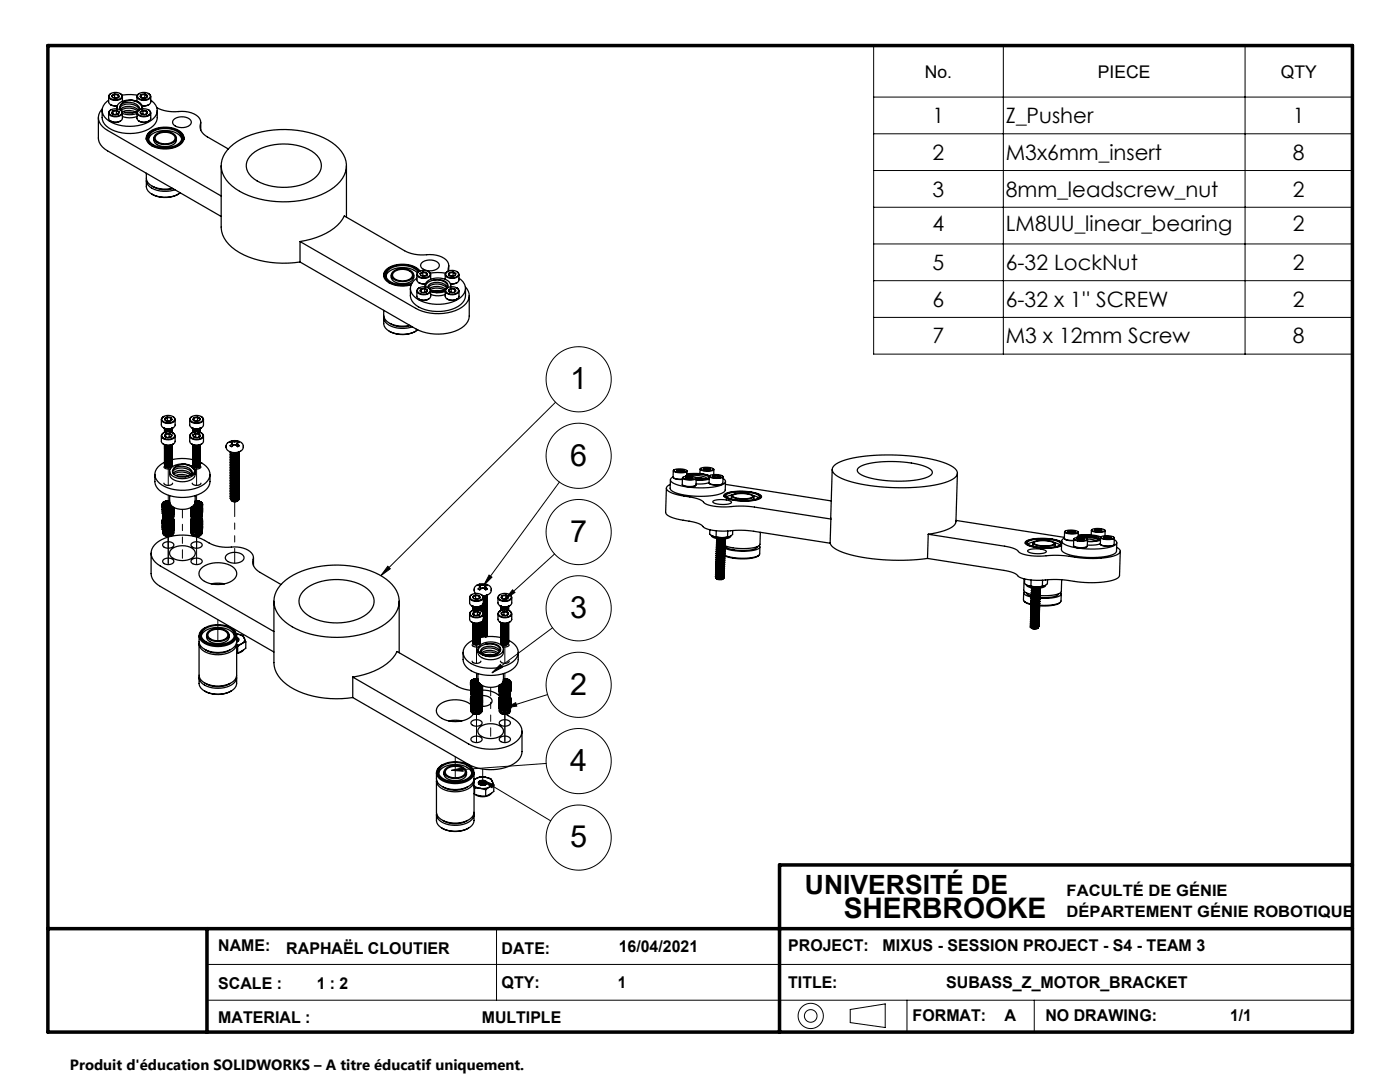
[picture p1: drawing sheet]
<svg xmlns="http://www.w3.org/2000/svg" width="279mm" height="216mm" viewBox="0 0 279 216" stroke-linecap="round" stroke-linejoin="round" font-family="sans-serif">
<defs><g id="words">
<g font-size="6.1">
<text x="113.8" y="77.6">1</text>
<text x="113.8" y="92.9">6</text>
<text x="113.8" y="108.1">7</text>
<text x="113.8" y="123.3">3</text>
<text x="113.8" y="138.6">2</text>
<text x="113.8" y="153.8">4</text>
<text x="113.8" y="169.1">5</text>
</g>
<text font-size="5.6" x="168.4" y="183.2">SHERBROOKE</text>
<text font-size="5.3" x="160.6" y="178.4">UNIVERSITÉ DE</text>
<g font-size="4.2">
<text x="186.1" y="24.6">1</text>
<text x="200.7" y="24.6">Z_Pusher</text>
<text x="258" y="24.6">1</text>
<text x="186.1" y="31.9">2</text>
<text x="200.7" y="31.9">M3x6mm_insert</text>
<text x="258" y="31.9">8</text>
<text x="186.1" y="39.2">3</text>
<text x="200.7" y="39.2">8mm_leadscrew_nut</text>
<text x="258" y="39.2">2</text>
<text x="186.1" y="46.2">4</text>
<text x="200.7" y="46.2">LM8UU_linear_bearing</text>
<text x="258" y="46.2">2</text>
<text x="186.1" y="53.9">5</text>
<text x="200.7" y="53.9">6-32 LockNut</text>
<text x="258" y="53.9">2</text>
<text x="186.1" y="61.2">6</text>
<text x="200.7" y="61.2">6-32 x 1'' SCREW</text>
<text x="258" y="61.2">2</text>
<text x="186.1" y="68.5">7</text>
<text x="200.7" y="68.5">M3 x 12mm Screw</text>
<text x="258" y="68.5">8</text>
</g>
<g font-size="3.5">
<text x="184.6" y="15.5">No.</text>
<text x="219.1" y="15.5">PIECE</text>
<text x="255.6" y="15.5">QTY</text>
</g>
<g font-size="3.2">
<text x="43.6" y="189.7">NAME:</text>
<text x="57.1" y="190.4">RAPHAËL CLOUTIER</text>
<text x="100.1" y="190.3">DATE:</text>
<text x="123.5" y="190">16/04/2021</text>
<text x="157.3" y="189.8">PROJECT:</text>
<text x="176.1" y="189.8">MIXUS - SESSION PROJECT - S4 - TEAM 3</text>
<text x="43.6" y="197.3">SCALE :</text>
<text x="63.2" y="197.3">1 : 2</text>
<text x="100.1" y="197.2">QTY:</text>
<text x="123.3" y="197.2">1</text>
<text x="157.3" y="197.2">TITLE:</text>
<text x="188.8" y="197.1">SUBASS_Z_MOTOR_BRACKET</text>
<text x="182.1" y="203.8">FORMAT:</text>
<text x="200.5" y="203.8">A</text>
<text x="208.6" y="203.8">NO DRAWING:</text>
<text x="245.5" y="203.7">1/1</text>
<text x="43.6" y="204">MATERIAL :</text>
<text x="96.2" y="204">MULTIPLE</text>
</g>
<g font-size="3.1">
<text x="212.9" y="178.8">FACULTÉ DE GÉNIE</text>
<text x="212.9" y="183.1">DÉPARTEMENT GÉNIE ROBOTIQUE</text>
</g>
<text font-size="3" x="14" y="213.5">Produit d'éducation SOLIDWORKS – A titre éducatif uniquement.</text>
</g></defs>
<g fill="none" stroke="#000" stroke-width=".2">
<path d="M174.4 9.1h95.5v61.6h-95.5zM174.4 19.4h95.5M200.2 9.1v61.6M248.5 9.1v61.6M174.4 26.7h95.5M174.4 34h95.5M174.4 41.4h95.5M174.4 48.7h95.5M174.4 56h95.5M174.4 63.3h95.5M110.9 80.3l-34.9 34.6M111.6 96.2l-15.1 20.6"/>
<path d="M77.4 113l.5 .5-1.9 1.4zM97.6 114.7l.6 .5-1.7 1.6zM102.3 117.7l.5 .5-2 1.3zM110.7 110.5l-9.9 9M99.8 132.6l.5 .6-2.1 1zM109.3 138.6l-8.5 2.7M110.3 125.3l-12.1 8.9M90.1 153.7l2.3-.5v.7zM96.4 155.7l13.5 8.1M96.4 155.7l2.2 .9-.4 .6zM100.8 141.2l2.1-1 .2 .7zM109 152.3l-18.9 1.4"/>
<path d="M41.3 192.4h228.6M41.3 199.6h228.6M99.1 185.3v14.3M181 199.6v6.3M206.4 199.6v6.3M169.7 201.4l7-1.1v4.7l-7-1z"/>
<circle cx="115.5" cy="75.7" r="6.5"/>
<circle cx="115.5" cy="90.9" r="6.5"/>
<circle cx="115.5" cy="106.2" r="6.5"/>
<circle cx="115.5" cy="136.6" r="6.5"/>
<circle cx="115.5" cy="121.4" r="6.5"/>
<circle cx="115.5" cy="151.9" r="6.5"/>
<circle cx="115.5" cy="167.1" r="6.5"/>
<circle cx="161.8" cy="202.7" r="2.52"/>
<circle cx="161.8" cy="202.7" r="1.26"/>
</g>
<path d="M9.6 9.1h260.3v196.8h-260.3zM269.9 172.6h-114.3v33.3M9.6 185.3h260.3M41.3 185.3v20.6" fill="none" stroke="#000" stroke-width=".7"/>
<path d="M77.4 113l.5 .5-1.9 1.4zM97.6 114.7l.6 .5-1.7 1.6zM102.3 117.7l.5 .5-2 1.3zM99.8 132.6l.5 .6-2.1 1zM100.8 141.2l2.1-1 .2 .7zM90.1 153.7l2.3-.5v.7zM96.4 155.7l2.2 .9-.4 .6z" fill="#000"/>
<g fill="none" stroke="#000" stroke-width=".25">
<path d="M21.7 19.2v1.1a1.29 1.29 0 0 0 1.7 .8h-.7l-.6-.2M21.7 20a2.27 2.27 0 0 0-1.3 2.1 2.27 2.27 0 0 0 1.3 2 8.2 8.2 0 0 0 8.9-.5 2.19 2.19 0 0 0-.5-3.6M21.9 18.8a1.74 1.74 0 0 1 2.4 .2 .93 .93 0 0 1-1.2 .9h-.4a.73 .73 0 0 1-.7-.3 .73 .73 0 0 1-.1-.8zM22.1 18.7a.64 .64 0 0 0-.4 .7 .64 .64 0 0 0 .6 .5l.8 .1a.99 .99 0 0 0 1.3-1l-.4-.3M22.4 19.1l.1 .4M22.9 18.8l.7 .1M22.9 18.8l-.5 .3M22.9 19.5l-.1 .1M22.9 19.5l.3 .1M22.9 18.8v.7M23.6 18.9l.2 .4M23.6 18.9v.6"/>
<path d="M23.8 19.3a.98 .98 0 0 1-1.3 .2M23.8 19.3l-.3 .2M24.4 19l1.8-.1 1.2 .1M24.4 19.2v1M26.2 20a2.24 2.24 0 0 1 2.1 1.4M26.2 20a2.4 2.4 0 0 1 2.2 1.3l-.3 .5M26.2 20a2.54 2.54 0 0 0-2 .8M27.3 19.2v1M27.6 18.8a1.71 1.71 0 0 1 2.4 .2 1.02 1.02 0 0 1-1.3 .9 .93 .93 0 0 1-1.2-.9zM27.8 18.7h-.1a.62 .62 0 0 0-.4 .6 .62 .62 0 0 0 .6 .6l.8 .1a1.09 1.09 0 0 0 1.4-.9l-.5-.4M28 19.3a.97 .97 0 0 0 1.2 .2M28 19.3l.3 .2"/>
<path d="M28.2 18.9l-.2 .4M28.2 18.9v.6M28.9 18.8l.5 .3M28.9 18.8l-.7 .1M28.9 19.5v.1M28.9 19.5l-.3 .1M28.9 18.8v.7M29.4 19.1l-.2 .4M30.1 19.2v1.1a1.29 1.29 0 0 1-1.8 .8M19.6 23.5v4.1a3.1 3.1 0 0 0 1.9 2.5l22.6 13.1M20.4 22a3.3 3.3 0 0 0 2.5 4.1 8.2 8.2 0 0 0 7.7-1 3 3 0 0 0 .8-3.1M20.4 21.7a2.43 2.43 0 0 0 .5 3.9l23.2 13.5"/>
<path d="M21.7 22.5v1.3l.4 .4M21.9 22.1a1.63 1.63 0 0 1 2.4 .3 1.52 1.52 0 0 1-2.4 .4l-.1-.4zM22.1 24.2a2 2 0 0 0 1.9 0M22.1 21.9a.67 .67 0 0 0-.4 .8 .67 .67 0 0 0 .7 .5l.8 .1a.91 .91 0 0 0 1.2-1l-.4-.4M22.4 22.6a.98 .98 0 0 0 1.2 .1M22.4 22.6l.2 .2M22.5 22.2l-.1 .4M22.5 22.2v.5M23.2 22l.6 .3M23.2 22l-.7 .2M23.2 22.8l-.3 .1M23.2 22.8h.1"/>
<path d="M23.2 22v.8M23.3 21.4v.3M23.4 21.7a1.37 1.37 0 0 1 1.2-1.6 3.5 3.5 0 0 1 3.7 .8l.1 .8M23.8 22.3l-.2 .4M23.9 21.6a1.72 1.72 0 0 1 2-.9 1.88 1.88 0 0 1 1.9 1.2M24 21.8a2.65 2.65 0 0 1 3.7 .2M24.2 20.8a2.84 2.84 0 0 1 3.5 .5l.2 .6M24.2 20.8a.88 .88 0 0 0-.3 .9 .88 .88 0 0 0 .7 .6l1.4 .3 1.4-.4M24.2 22a2.81 2.81 0 0 1 3.3 .2M24.4 22.5v1.1a1.63 1.63 0 0 1-2.3 .6M24.4 23.2l1.4 .3 1.5-.3M24.4 22.6l1.4 .3 1.5-.3"/>
<path d="M24.5 22.3a3 3 0 0 1 2.6 .1M25 22.5l.9-.1 .7 .1M27.3 22.5v1.1a1.63 1.63 0 0 0 2.4 .6M27.7 22a1.65 1.65 0 0 1 2.3 .4 1.43 1.43 0 0 1-2.1 .6 .56 .56 0 0 1-.5-.4 .56 .56 0 0 1 .3-.6zM27.7 24.2a2 2 0 0 0 2 0M27.8 21.9l-.1 .1a.61 .61 0 0 0-.4 .6 .61 .61 0 0 0 .5 .5l.8 .2a1.19 1.19 0 0 0 1.5-.9l-.5-.5M28 22.3l.2 .4M28.4 21.4v.3M28.5 22l.7 .2M28.5 22l-.5 .3M28.5 22.8h.1M28.5 22.8l.3 .1"/>
<path d="M28.5 22v.8M29.2 34.6a2.41 2.41 0 0 0 2.2 2.9l1.2 .2 1.8-.1M29.2 36a2.24 2.24 0 0 0 1.1 2.7M29.2 27.7v.1M29.2 22.2l.2 .4M29.2 22.2v.5M29.2 35.8a2.23 2.23 0 0 0 2.2 2.2l1.9 .2 1.6-.3M29.4 22.6a.98 .98 0 0 1-1.2 .1M29.4 22.6l-.2 .2M29.6 27.8a2.82 2.82 0 0 1 2.9-1.7 3.7 3.7 0 0 1 3.7 1.4l.1 .3M29.7 20.9l-.7 .2h-.6M29.8 26.6a5.1 5.1 0 0 1 6.3-.1 1.44 1.44 0 0 1-.5 2.4 5.2 5.2 0 0 1-5.9-.5 1.31 1.31 0 0 1 .1-1.8z"/>
<path d="M29.9 26.3a5.4 5.4 0 0 1 6.5 .3 1.55 1.55 0 0 1-.8 2.5 5.5 5.5 0 0 1-6.1-.6 1.45 1.45 0 0 1 .4-2.2zM30 26.6a4.7 4.7 0 0 1 6 .2 1.44 1.44 0 0 1-.9 2.2 4.7 4.7 0 0 1-5.2-.7 1.23 1.23 0 0 1 .1-1.7zM30.1 22.5v1.3l-.4 .4M30.3 38.7a5.5 5.5 0 0 0 5.3 0M30.4 26.1l-.1 .1a1.86 1.86 0 0 0-1.1 1.6M30.5 37.2a4.9 4.9 0 0 0 4 .4M30.7 27.5v.5a2.09 2.09 0 0 0 2.6 1.2 1.83 1.83 0 0 0 1.9-1.2v-.5M31.1 26.8a2.99 2.99 0 0 1 4.1 .5 1.34 1.34 0 0 1-1.4 1.5 2.53 2.53 0 0 1-3.1-1.1v-.3zM31.1 27.1a2.71 2.71 0 0 1 3.8 .1 1.09 1.09 0 0 1-1.1 1.4 2.24 2.24 0 0 1-2.8-1zM31.3 21.5a8.2 8.2 0 0 0 5 .7 3.8 3.8 0 0 1 3.7 1.8l.1 .4a2.29 2.29 0 0 0 1.3 2.9l4.2 2.4M34.6 23.9a2.44 2.44 0 0 1 3.6 .3 1.29 1.29 0 0 1-1.5 1.2h-.9a1.08 1.08 0 0 1-1.2-1.5zM35.5 26.1l.1 .1a1.86 1.86 0 0 1 1.1 1.6"/>
<path d="M36 38.5a5.7 5.7 0 0 1-5.7 .2M36.7 27.7v.1M40.1 24.4v1.5M44.1 33.1v12.2a5.7 5.7 0 0 0 2.9 4.6 18.6 18.6 0 0 0 12.9 2.4M46 29.3a17.1 17.1 0 0 1 13.3-3.3 13.1 13.1 0 0 1 8.8 4.2 4.7 4.7 0 0 1-.8 6.6 17.1 17.1 0 0 1-13.3 3.3 13.1 13.1 0 0 1-8.8-4.2 4.7 4.7 0 0 1 .8-6.6zM50.3 30.7a11.1 11.1 0 0 1 12.5-.1 2.96 2.96 0 0 1-.1 5 11.3 11.3 0 0 1-12 .1 2.97 2.97 0 0 1-.4-5zM69.1 33.1v10.2M59.9 48.2a12.3 12.3 0 0 0 8.5-4.5l.3-.6 12 6.9a8.2 8.2 0 0 0 5.1 .8 3.8 3.8 0 0 1 3.7 1.8l-.1 1.5M59.9 48.2l23.1 13.3a9.4 9.4 0 0 0 9.6-.5 2.39 2.39 0 0 0 .3-3.8M59.9 52.3l23.1 13.3a9.4 9.4 0 0 0 9.6-.6 2.69 2.69 0 0 0 1.1-1.9v-4.1M59.9 48.2v4.1M76.6 55v.1"/>
<path d="M77.8 53.4l-.1 .1a1.86 1.86 0 0 0-1.1 1.7M78.1 54.9a1.39 1.39 0 0 0 1.3 1.6 2.67 2.67 0 0 0 3.2-1v-.6M78.3 54.3a3.1 3.1 0 0 1 4.2 .2 1.16 1.16 0 0 1-1.1 1.5 2.81 2.81 0 0 1-3.3-.8v-.3zM78.5 54.4a2.71 2.71 0 0 1 3.7 .2 1.09 1.09 0 0 1-1 1.4 2.24 2.24 0 0 1-2.9-1zM81.9 57.6a3.2 3.2 0 0 0 2.2 3.9 7.9 7.9 0 0 0 8.2-1.1l.3-.4a4.4 4.4 0 0 0 .3-2.4M82.9 53.4l.7 .8a.61 .61 0 0 0-.4 .6 .61 .61 0 0 0 .5 .6l.7 .2a1.19 1.19 0 0 0 1.5-.9l-.4-.5M82.9 53.4a5.1 5.1 0 0 0-5.9 .7 1.56 1.56 0 0 0 1 2.4l1.8 .4h1.2l1.1-.2M82.9 53.4l.8 .7M83.2 54.8v1.1a1.36 1.36 0 0 0 1.7 .7h-.8l-.5-.2M83.2 58v1.1a1.59 1.59 0 0 0 2.7 0v-1.1M83.2 55.5a2.24 2.24 0 0 0-.2 3.9 8.2 8.2 0 0 0 8.9 0 2.21 2.21 0 0 0-.3-3.9M83.3 54.5a4.7 4.7 0 0 0-5.9-.1l-.4 .7"/>
<path d="M83.5 57.6a1.71 1.71 0 0 1 2.3 .2 1.02 1.02 0 0 1-1.3 .9 .93 .93 0 0 1-1.2-.9zM83.5 54.3a4.5 4.5 0 0 0-6.3 0 1.56 1.56 0 0 0 1.3 2.2l1.7 .3 1.2-.1 .8-.2M83.5 54.3a1.66 1.66 0 0 1 2.4 .3 1.43 1.43 0 0 1-2.2 .7 .56 .56 0 0 1-.4-.5 .56 .56 0 0 1 .2-.5zM83.6 59.7a2 2 0 0 0 1.9 0M83.7 57.4l-.1 .1a.62 .62 0 0 0-.4 .6 .62 .62 0 0 0 .6 .6l.7 .1a1.09 1.09 0 0 0 1.4-.9l-.4-.5M83.8 54.1a5.2 5.2 0 0 0-6.9-.1 1.55 1.55 0 0 0 .8 2.4 6 6 0 0 0 4.3 .4M83.9 54.6l.2 .4M83.9 58.1a.98 .98 0 0 0 1.2 .2M83.9 58.1l.2 .2M84.1 57.7l-.2 .4M84.1 57.7v.6M84.1 52.5a2.44 2.44 0 0 1 3.6 .3 1.29 1.29 0 0 1-1.5 1.2h-.9a1.08 1.08 0 0 1-1.2-1.5z"/>
<path d="M84.4 54.3l.7 .1M84.4 54.3l-.5 .3M84.4 55.1h-.1M84.4 55.1h.3M84.4 54.3v.8M84.8 57.6l.5 .3M84.8 57.6l-.7 .1M84.8 58.3v.1M84.8 58.3l-.3 .1M84.8 57.6v.7M84.9 56.9v.3M84.9 57.2a1.24 1.24 0 0 1 1-1.5 3.4 3.4 0 0 1 4 .9v.6"/>
<path d="M85.1 54.4l.2 .4M85.1 54.4v.6M85.3 54.8a.97 .97 0 0 1-1.2 .2M85.3 54.8l-.3 .2M85.3 57.9l-.2 .4M85.5 57.4a2.52 2.52 0 0 1 3.7 .1M85.7 57.6a2.91 2.91 0 0 1 3.2 .1M85.9 54.5l1.4-.1 1.6 .1M85.9 57.8l.1-.1a3.1 3.1 0 0 1 2.7 .2M85.9 58.8l1.7 .2 1.3-.2M85.9 54.8v.9M86.4 55.9a2.5 2.5 0 0 1 3 .8 .95 .95 0 0 1-.6 1.1 3.1 3.1 0 0 1-2.8 .2"/>
<path d="M86.4 55.9a1.49 1.49 0 0 0-1.4 1.4M86.4 55.9a2.95 2.95 0 0 1 2.8 .8l.2 .4M88.1 58.1l-.7-.1-1.1 .1M88.9 58v1.1a1.59 1.59 0 0 0 2.7 0v-1.1M88.9 54.8v.9M89 57.7a2.87 2.87 0 0 1-3.1 .4l.6 .2 1.1 .1 1.3-.3M89 54.4a1.63 1.63 0 0 1 2.5 .3 1.52 1.52 0 0 1-2.4 .3l-.2-.4zM89.1 57.6a1.74 1.74 0 0 1 2.4 .2 .93 .93 0 0 1-1.2 .9h-.4a.73 .73 0 0 1-.8-.3 .73 .73 0 0 1 0-.8zM89.3 59.7a2 2 0 0 0 1.9 0M89.3 57.3a2.64 2.64 0 0 0-3.8-.3v.4M89.3 57.4v.1a.64 .64 0 0 0-.4 .7 .64 .64 0 0 0 .6 .5l.8 .1a.99 .99 0 0 0 1.3-1l-.5-.4M89.3 54.2a.67 .67 0 0 0-.4 .7 .67 .67 0 0 0 .7 .6l.8 .1a.91 .91 0 0 0 1.1-1.1l-.4-.3"/>
<path d="M89.5 57.9l.2 .4M89.5 54.8a.97 .97 0 0 0 1.2 .2M89.5 54.8l.3 .2M89.6 53v1.1M89.7 54.4l-.2 .4M89.7 54.4v.6M90 56.9v.3M90 57.6l.7 .1M90 57.6l-.5 .3M90 58.3v.1M90 58.3l.4 .1M90 57.6v.7"/>
<path d="M90.4 54.3l.5 .3M90.4 54.3l-.7 .1M90.4 55.1h-.3M90.4 55.1h.1M90.4 54.3v.8M90.7 57.7l.2 .4M90.7 57.7v.6M90.9 58.1a.98 .98 0 0 1-1.2 .2M90.9 58.1l-.2 .2M90.9 54.6l-.2 .4M91.6 54.8v1.1a1.36 1.36 0 0 1-1.7 .7h.8l.5-.2M76.6 61.9a2.41 2.41 0 0 0 2.1 3l1.3 .2 1.8-.2"/>
<path d="M76.6 63.4a2.47 2.47 0 0 0 2.1 3.1 5.6 5.6 0 0 0 4.7-.7M76.6 63.1v.1a2.23 2.23 0 0 0 2.1 2.1l2 .2 1.6-.3M77.7 66.1a5.5 5.5 0 0 0 5.3 0M77.9 64.6a5 5 0 0 0 4 .4M85.7 60.6h.1M30.9 94.7a3.6 3.6 0 0 0 .6 2.8 7.8 7.8 0 0 0 8.1 1.2 3.1 3.1 0 0 0 2.3-2.6v-1.4M32.2 87v1.2l.4 .4M32.2 83.7v1.1a1.58 1.58 0 0 0 2.8 0v-1.1M32.4 83.3a1.66 1.66 0 0 1 2.5 .3 1.47 1.47 0 0 1-2.4 .5 .5 .5 0 0 1-.1-.8zM32.5 86.5a1.73 1.73 0 0 1 2.3 .2 .94 .94 0 0 1-1.1 .9h-.7a.62 .62 0 0 1-.7-.4 .62 .62 0 0 1 .2-.7zM32.6 88.6a2 2 0 0 0 2 0M32.6 85.4a2 2 0 0 0 2 0"/>
<path d="M32.7 86.4a.66 .66 0 0 0-.5 .7 .66 .66 0 0 0 .7 .6 1.44 1.44 0 0 0 2-.8l-.4-.5M32.7 83.1a.68 .68 0 0 0-.5 .8 .68 .68 0 0 0 .8 .5 1.34 1.34 0 0 0 1.9-.8l-.4-.5M32.7 96.4a1.07 1.07 0 0 0 1.7 0M32.7 93.1a1.03 1.03 0 0 0 1.4 .4M32.8 86.1l.1 .2M32.8 86.3h.1M32.8 88.7v.1M32.8 88.9v.1M32.8 89.1v.1M32.8 89.4h.1M32.8 89.6h.1M32.8 90.8v.1"/>
<path d="M32.8 91v.1M32.8 91.2v.1M32.8 91.4v.1M32.8 91.6v.1M32.8 91.9h.1M32.8 92.7a.85 .85 0 0 0 1.5-.1 .84 .84 0 0 1-1.5 .1zM32.8 92.5a.85 .85 0 0 0 1.5-.1 .84 .84 0 0 1-1.5 .1zM32.8 92.3a.85 .85 0 0 0 1.5-.1 .84 .84 0 0 1-1.5 .1zM32.8 92.1a.85 .85 0 0 0 1.5-.1 .84 .84 0 0 1-1.5 .1zM32.8 90.8a.85 .85 0 0 0 1.5-.1 .84 .84 0 0 1-1.5 .1zM32.8 90.4a.85 .85 0 0 0 1.5-.1 .84 .84 0 0 1-1.5 .1zM32.8 90.2a.85 .85 0 0 0 1.5-.1 .84 .84 0 0 1-1.5 .1z"/>
<path d="M32.8 90a.85 .85 0 0 0 1.5-.1 .84 .84 0 0 1-1.5 .1zM32.8 88.8a.85 .85 0 0 0 1.5-.1 .84 .84 0 0 1-1.5 .1zM32.9 89.2l-.1 .2a.87 .87 0 0 0 1.5-.1M32.9 89l-.1 .2a.87 .87 0 0 0 1.5-.1M32.9 89.6v.1M32.9 89.4v.1M32.9 92.8v.2M32.9 89.5l-.1 .1M32.9 88.7l.7 .3 .6-.2M32.9 87a.98 .98 0 0 0 1.2 .2M32.9 87l.2 .2M32.9 83.5l.2 .4"/>
<path d="M32.9 93l.7 .3a.69 .69 0 0 0 .7-.5 .89 .89 0 0 1-1.4 .2zM32.9 85.9v.4M32.9 89.7l-.1 .1a.87 .87 0 0 0 1.5-.1 .84 .84 0 0 1-1.5 .1M32.9 89.5l-.1 .1a.87 .87 0 0 0 1.5-.1M33 100l-.3 .1M33 100h.3M33 100l-.1 .1M33.1 86.6l-.2 .4M33.1 86.6v.6M33.2 86.2l-.4-.3 .3 .3M33.4 93.3h.1M33.4 83.2l.7 .1"/>
<path d="M33.4 83.2l-.5 .3M33.4 84h-.1M33.4 84h.3M33.4 83.2v.8M33.4 99.9l-.1 .1M33.4 99.9h.4M33.8 86.5l.5 .3M33.8 86.5l-.7 .1M33.8 87.3h-.3M33.8 87.3h.1M33.8 86.5v.8M33.8 99.9h.1"/>
<path d="M33.8 99.9l.1 .1M33.8 93.2l-.3 .1M33.9 94a1.84 1.84 0 0 0 2 2.1 2.85 2.85 0 0 0 3-1.2l.1-.9M33.9 98.9v1.3a2.25 2.25 0 0 0 2.5 1.4 2.25 2.25 0 0 0 2.6-1.4M34 86.2l.3-.4-.4 .4M34.1 93.1l-.6 .2M34.1 83.3l.2 .4M34.1 83.3v.6M34.3 90.3v.2a.87 .87 0 0 1-1.5 .1 .83 .83 0 0 0 .8 .5 .83 .83 0 0 0 .7-.6M34.3 86.8l-.2 .4M34.3 83.7a.98 .98 0 0 1-1.2 .2M34.3 83.7l-.3 .3"/>
<path d="M34.3 93.2a3.6 3.6 0 0 1 4.5 .3 1.18 1.18 0 0 1-1 1.8 3.2 3.2 0 0 1-3.9-1 1 1 0 0 1 .4-1.1zM34.3 88.8a.78 .78 0 0 1-.7 .6 .78 .78 0 0 1-.8-.4l.1-.2M34.3 86.3v-.1v.1M34.3 91.7a.87 .87 0 0 1-1.5 .2M34.3 91.5a.87 .87 0 0 1-1.5 .1M34.3 91.3a.87 .87 0 0 1-1.5 .1M34.3 91.1a.87 .87 0 0 1-1.5 .1M34.3 90.9a.87 .87 0 0 1-1.5 .1M34.3 91.4a.87 .87 0 0 1-1.5 .1M34.3 91.2a.87 .87 0 0 1-1.5 .1M34.3 91a.87 .87 0 0 1-1.5 .1M34.3 89.5a.87 .87 0 0 1-1.5 .1"/>
<path d="M34.3 89.3a.87 .87 0 0 1-1.5 .1M34.3 89.1a.87 .87 0 0 1-1.5 .1M34.3 86l-.1 .3zM34.3 85.4a.86 .86 0 0 1-1.5 .1 .89 .89 0 0 0 1.5 0 .79 .79 0 0 1-.7 .6 .79 .79 0 0 1-.8-.4 .85 .85 0 0 0 1.5-.1M34.3 88.8a.84 .84 0 0 1-.7 .6 .84 .84 0 0 1-.8-.4M34.3 89v.1M34.3 89.2v.1M34.3 89.5h.1M34.3 90.9v.1M34.3 91.1v.1M34.3 91.3v.1M34.3 91.5v.1"/>
<path d="M34.3 91.7v.1M34.5 94.2a1.72 1.72 0 0 1 1.9-.8 1.88 1.88 0 0 1 2 1.2M34.5 94.4a2.73 2.73 0 0 1 3.8 .3M34.7 93.5a2.84 2.84 0 0 1 3.6 .4v.8M34.7 94.6a2.8 2.8 0 0 1 3.3 .2M35 87v1.1a1.57 1.57 0 0 1-2.4 .5M35.1 94.9a3 3 0 0 1 2.5 .1M35.5 95.1l.9-.1 .7 .1M36.7 92.6a2.37 2.37 0 0 1 2.1 1.3M36.7 92.6a2.4 2.4 0 0 1 2.2 1.3 1.97 1.97 0 0 1-1.9 1.3 1.98 1.98 0 0 1-2.6-1.2l.3-.5M36.7 92.6a2.54 2.54 0 0 0-2 .9M37.9 87v1.1a1.57 1.57 0 0 0 2.3 .5"/>
<path d="M37.9 83.7v1.1a1.59 1.59 0 0 0 2.7 0v-1.1M38.1 86.5a1.66 1.66 0 0 1 2.4 .3 1.47 1.47 0 0 1-2.3 .5 .5 .5 0 0 1-.1-.8zM38.2 83.2a1.73 1.73 0 0 1 2.3 .3 .94 .94 0 0 1-1.2 .9l-.7-.1a.62 .62 0 0 1-.6-.4 .62 .62 0 0 1 .2-.7zM38.3 88.6a2 2 0 0 0 1.9 0M38.3 85.4a2 2 0 0 0 1.9 0M38.3 86.4a.64 .64 0 0 0-.4 .7 .64 .64 0 0 0 .6 .5 1.53 1.53 0 0 0 2.1-.7l-.5-.5M38.3 83.1a.63 .63 0 0 0-.4 .7 .63 .63 0 0 0 .5 .5 1.62 1.62 0 0 0 2.2-.6l-.2-.4-.3-.2M38.4 96.4a1.07 1.07 0 0 0 1.7 0M38.4 93.1a1.07 1.07 0 0 0 1.7 0M38.5 91.7l-2.2-.2-2 .2M38.5 86.2v.1M38.5 90.9h.1"/>
<path d="M38.5 91.1h.1M38.5 91.3h.1M38.5 91.5h.1M38.5 91.7h.1M38.5 92.7a.87 .87 0 0 0 1.5-.1 .83 .83 0 0 1-.7 .5 .83 .83 0 0 1-.8-.4zM38.5 92.5a.87 .87 0 0 0 1.5-.1 .83 .83 0 0 1-.7 .5 .83 .83 0 0 1-.8-.4zM38.5 92.3a.87 .87 0 0 0 1.5-.1 .83 .83 0 0 1-.7 .5 .83 .83 0 0 1-.8-.4zM38.5 92.1a.87 .87 0 0 0 1.5-.1 .83 .83 0 0 1-.7 .5 .83 .83 0 0 1-.8-.4zM38.5 91.9a.87 .87 0 0 0 1.5-.1 .83 .83 0 0 1-.7 .5 .83 .83 0 0 1-.8-.4zM38.5 90.9a.87 .87 0 0 0 1.5-.1 .83 .83 0 0 1-.7 .5 .83 .83 0 0 1-.8-.4zM38.5 90.7a.87 .87 0 0 0 1.5-.1 .83 .83 0 0 1-.7 .5 .83 .83 0 0 1-.8-.4zM38.5 90.5a.87 .87 0 0 0 1.5-.1 .83 .83 0 0 1-.7 .5 .83 .83 0 0 1-.8-.4z"/>
<path d="M38.5 90.3a.87 .87 0 0 0 1.5-.1 .83 .83 0 0 1-.7 .5 .83 .83 0 0 1-.8-.4zM38.5 90.1a.87 .87 0 0 0 1.5-.1 .83 .83 0 0 1-.7 .5 .83 .83 0 0 1-.8-.4zM38.5 89.9a.87 .87 0 0 0 1.5-.1 .83 .83 0 0 1-.7 .5 .83 .83 0 0 1-.8-.4zM38.5 88.7a.89 .89 0 0 0 1.4 0M38.5 85.4a.88 .88 0 0 0 1.4 .1M38.5 85.4a.87 .87 0 0 0 1.4 .1M38.5 89.6l.1 .1M38.5 89h.1M38.5 89.5v.2a.87 .87 0 0 0 1.5-.1M38.5 86.8l.2 .4M38.5 83.7a.97 .97 0 0 0 1.2 .2M38.5 83.7l.3 .3"/>
<path d="M38.6 92.9l.2 .3 .7 .1M38.6 86.3l-.1-.3 .1 .3M38.7 83.3l-.2 .4M38.7 83.3v.6M39 100v-.1zM39 98.9v1.3M39 86.2l-.5-.4 .4 .4M39 86.5l.7 .1M39 86.5l-.5 .3M39 87.3h.1M39 87.3h.4M39 86.5v.8"/>
<path d="M39.1 99.9h.1M39.1 99.9l.7 .1 .5 .3M39.4 83.2l.5 .3M39.4 83.2l-.7 .1M39.4 84h.1M39.4 84h-.3M39.4 83.2v.8M39.7 86.6l.2 .4M39.7 86.6v.6M39.8 86.2l.2-.3-.2 .4M39.9 93l-.4 .3M39.9 85.6v.3l-.4 .3"/>
<path d="M39.9 85.3l.1 .2a.87 .87 0 0 1-1.5 .1 .83 .83 0 0 0 .8 .5 .83 .83 0 0 0 .7-.6M39.9 87a.98 .98 0 0 1-1.2 .2M39.9 87l-.2 .2M39.9 83.5l-.2 .4M39.9 92.2a2.58 2.58 0 0 1 1.8 3.3 6.1 6.1 0 0 1-5.6 2.3 6.1 6.1 0 0 1-4.9-2.2 2.3 2.3 0 0 1 1.2-3.1l.4-.2M39.9 92.7v.3l-.4 .3M40 91.6a.86 .86 0 0 1-1.5 .1M40 91.4a.86 .86 0 0 1-1.5 .1M40 91.2a.86 .86 0 0 1-1.5 .1M40 91a.86 .86 0 0 1-1.5 .1M40 89.4a.86 .86 0 0 1-1.5 .1M40 89.1a.86 .86 0 0 1-1.5 .1"/>
<path d="M40 88.9a.86 .86 0 0 1-1.5 .1M40 88.7a.86 .86 0 0 1-1.5 .1v-.1l.2 .2 .5 .1 .7-.2M40 89.6a.86 .86 0 0 1-1.5 .1M40 89a.86 .86 0 0 1-1.5 .1M40 88.8a.86 .86 0 0 1-1.5 .1v-.1M40 85.7l-.1 .2-.4 .3M40 86.2l-.1 .1M40 88.7v.1M40 88.9v.1M40 89.1v.1M40 89.4h.1M40 89.6h.1"/>
<path d="M40 91h.1M40 91.2h.1M40 91.4h.1M40 91.6h.1M40 91.8h.1M40.6 87v1.2l-.4 .4M45.1 89v.3M45.1 89h.1M45.4 88.4l-.3 .6M46 90.6v.1a1.04 1.04 0 0 0 1.5 .2M46 91.3a1.04 1.04 0 0 0 1.5 .3M46 91.9v.1a1.04 1.04 0 0 0 1.5 .2"/>
<path d="M46 92.6a1.04 1.04 0 0 0 1.5 .3M46 93.2v.1a1.04 1.04 0 0 0 1.5 .2M46 93.9a1.04 1.04 0 0 0 1.5 .3M46 94.5v.1a1.04 1.04 0 0 0 1.5 .2M46 95.2a1.04 1.04 0 0 0 1.5 .3M46 90.5v.1a1.04 1.04 0 0 0 1.5 .3M46 91.2v.1a1.04 1.04 0 0 0 1.5 .2M46 91.8v.1a1.04 1.04 0 0 0 1.5 .3M46 92.5v.1a1.04 1.04 0 0 0 1.5 .2M46 93.1v.1a1.04 1.04 0 0 0 1.5 .3M46 93.7v.2a1.04 1.04 0 0 0 1.5 .2M46 94.4v.1a1.04 1.04 0 0 0 1.5 .3"/>
<path d="M46 95v.2a1.04 1.04 0 0 0 1.5 .2M46.2 88.6v.1a.26 .26 0 0 0-.2 .2 .26 .26 0 0 0 .3 .3 .26 .26 0 0 0 .2-.3l.1-.1M46.2 88.3h.1M46.2 88.1h.4M46.2 88.1l-.3 .2h.3M46.2 88.1l.1 .3M46.2 88.3l.1 .2M46.2 88.6h.1M46.3 100l.5 .1 .5-.1M46.3 88.5l-.1 .1M46.3 88.4l.1 .6M46.4 88.8l.1 .1"/>
<path d="M46.6 88.1h.1M46.6 88.8h.1M47.3 88.8l-.1 .1M47.3 88.4v.6M47.3 88.5l.1 .1M47.3 88.4v.1M47.4 88.3l-.1 .1M47.4 88.6h.1M47.4 88.1l.4 .2h-.4M47.4 88.1h-.8M47.4 88.1v.3M47.4 99.9l-.1 .1"/>
<path d="M47.4 88.6l.1 .1a.26 .26 0 0 1 .2 .2 .26 .26 0 0 1-.3 .3 .26 .26 0 0 1-.2-.3l-.4-.2-.2 .1M47.4 88.3h.1M47.5 90.3l-.3 .1a1.12 1.12 0 0 1-1.2-.2v.1a1.02 1.02 0 0 0 1.7-.1 .98 .98 0 0 1-.8 .6 .98 .98 0 0 1-.9-.5M47.7 90.3l-.1 .4-.1 .2M47.7 90.7v.1a1.02 1.02 0 0 1-1.7 .2v-.2M47.7 91l-.1 .3-.1 .2M47.7 91.3v.2a1.02 1.02 0 0 1-1.7 .1v-.1M47.7 91.6l-.1 .4-.1 .2M47.7 92v.1a1.02 1.02 0 0 1-1.7 .2v-.2M47.7 92.3l-.1 .3-.1 .2M47.7 92.6v.2a1.02 1.02 0 0 1-1.7 .1v-.1M47.7 92.9l-.1 .4-.1 .2"/>
<path d="M47.7 93.3v.1a1.02 1.02 0 0 1-1.7 .2v-.2M47.7 93.6l-.1 .3-.1 .2M47.7 93.9v.1a1.02 1.02 0 0 1-1.7 .2v-.1M47.7 94.2l-.1 .4-.1 .2M47.7 94.6v.1a1.02 1.02 0 0 1-1.7 .2v-.2M47.7 94.9l-.1 .3-.1 .2M47.7 95.2v.1a1.02 1.02 0 0 1-1.7 .2v-.1M47.7 95.5v.2a1.02 1.02 0 0 1-1.7 .1v-.1M47.7 95.9v.1a1.02 1.02 0 0 1-1.7 .2v-.2M47.7 96.2v.1a1.02 1.02 0 0 1-1.7 .2v-.2M47.7 96.5v.1a1.02 1.02 0 0 1-1.7 .2v-.1M47.7 96.8v.2a1.02 1.02 0 0 1-1.7 .1v-.1"/>
<path d="M47.7 97.1v.2a1.02 1.02 0 0 1-1.7 .2v-.2M47.7 97.5v.1a1.02 1.02 0 0 1-1.7 .2v-.2M47.7 97.8v.1a1.02 1.02 0 0 1-1.7 .2v-.1M47.7 98.1v.2a1.02 1.02 0 0 1-1.7 .1v-.1M47.7 98.4v.2a1.02 1.02 0 0 1-1.7 .2v-.2M47.7 98.8v.1a1.02 1.02 0 0 1-1.7 .2v-.2M47.7 99.1v.1a1.02 1.02 0 0 1-1.7 .2v-.1M47.7 99.4a.86 .86 0 0 1-.6 .7 .86 .86 0 0 1-.9-.2l-.1-.2M47.7 90.5l-.2 .4M47.7 91.2l-.2 .4M47.7 91.8l-.2 .4M47.7 92.5l-.2 .4"/>
<path d="M47.7 93.1l-.2 .4M47.7 93.8l-.2 .4M47.7 94.4l-.2 .4M47.7 95.7a.97 .97 0 0 1-.8 .6 .97 .97 0 0 1-.9-.5M47.7 95.1l-.2 .4M47.7 90.8a.98 .98 0 0 1-.8 .6 .98 .98 0 0 1-.9-.4M47.7 91.5a.98 .98 0 0 1-.8 .6 .98 .98 0 0 1-.9-.5M47.7 92.1a.98 .98 0 0 1-.8 .6 .98 .98 0 0 1-.9-.4M47.7 92.8a.98 .98 0 0 1-.8 .6 .98 .98 0 0 1-.9-.5M47.7 93.4a.98 .98 0 0 1-.8 .6 .98 .98 0 0 1-.9-.4M47.7 94a.98 .98 0 0 1-.8 .7 .98 .98 0 0 1-.9-.5M47.7 94.7a.98 .98 0 0 1-.8 .6 .98 .98 0 0 1-.9-.4"/>
<path d="M47.7 95.3a.98 .98 0 0 1-.8 .7 .98 .98 0 0 1-.9-.5M47.7 96a.98 .98 0 0 1-.8 .6 .98 .98 0 0 1-.9-.4M47.7 96.3a.98 .98 0 0 1-.8 .6 .98 .98 0 0 1-.9-.4M47.7 96.6a.98 .98 0 0 1-.8 .7 .98 .98 0 0 1-.9-.5M47.7 97a.98 .98 0 0 1-.8 .6 .98 .98 0 0 1-.9-.5M47.7 97.3a.98 .98 0 0 1-.8 .6 .98 .98 0 0 1-.9-.4M47.7 97.6a.98 .98 0 0 1-.8 .6 .98 .98 0 0 1-.9-.4M47.7 97.9a.98 .98 0 0 1-.8 .7 .98 .98 0 0 1-.9-.5M47.7 98.3a.98 .98 0 0 1-.8 .6 .98 .98 0 0 1-.9-.5M47.7 98.6a.98 .98 0 0 1-.8 .6 .98 .98 0 0 1-.9-.5M47.7 98.9a.98 .98 0 0 1-.8 .6 .98 .98 0 0 1-.9-.4M47.7 99.2a.98 .98 0 0 1-.8 .7 .98 .98 0 0 1-.9-.5"/>
<path d="M47.7 90.5h.1M47.7 91.1v.1M47.7 91.8h.1M47.7 92.4v.1M47.7 93.1h.1M47.7 93.7v.1M47.7 94.4h.1M47.7 95v.1M47.7 95.7h.1M48.2 88.3l-.4-.2-1-.2-.6 .1-.8 .4M48.2 88.3a1.09 1.09 0 0 1 .3 1.2 1.09 1.09 0 0 1-1 .7 1.82 1.82 0 0 1-2.4-.9M133 97.4l-.1 5.1a5.5 5.5 0 0 0 3.4 1.3 7.5 7.5 0 0 1 3.8 1.1 3.5 3.5 0 0 0 2.8 1l1.8 .1 2.8-.2 2.4 .1 15.8 2.5"/>
<path d="M133.8 96.7a.72 .72 0 0 0-.8 .5 .72 .72 0 0 0 .5 .9 12.8 12.8 0 0 0 4.7 1.2 3.9 3.9 0 0 1 2.6 1.2 12.7 12.7 0 0 0 6.2 .5l3 .1 15.8 2.5M133.8 95.7l-.1 1.8a3.4 3.4 0 0 0 2.8 1.3 15.6 15.6 0 0 0 7.8-.5l.4-.5 .1-1.7M134.3 95.2l-.2 .1a.57 .57 0 0 0-.3 .5 .57 .57 0 0 0 .4 .5 15.3 15.3 0 0 0 10.1 .3 .6 .6 0 0 0 .5-.6 .6 .6 0 0 0-.5-.5M134.4 93.9l-.1 1.3a2.1 2.1 0 0 0 1.9 .4M134.4 95.3a2.27 2.27 0 0 0 1.8 .4M134.5 93.8a2.95 2.95 0 0 1 2.5 .1 2.62 2.62 0 0 1-2.5 0zM134.5 93.8l-.1 .1a1.67 1.67 0 0 0 1.8 .4l.8-.1 .1-.2-.1-.2M135 93.9l.8 .2 .7-.2M135 93.9l.1 .1M135.3 93.7h.8M135.3 93.7l-.3 .2M135.3 93.7v.3"/>
<path d="M136.1 93.7l.4 .2M136.1 93.7v.4M136.2 95.4v1.3a2.78 2.78 0 0 0 2.7 .1v-1.3l1.3 .2M136.2 96.8a2.87 2.87 0 0 0 2.7 .1M136.3 95.2a2.95 2.95 0 0 1 2.6 .2 2.62 2.62 0 0 1-2.6-.1zM136.3 95.2l-.1 .1a1.67 1.67 0 0 0 1.8 .5l.8-.2 .1-.2-.1-.1M136.5 93.9l-.1 .1M136.9 95.2v.1a1 1 0 0 0 1.2 .2l.1-.1M136.9 95.2v.2M137.1 94v.8M137.5 95.2l.7 .1M137.5 95.2h-.6"/>
<path d="M137.5 95.2v.3M138.2 95.3v.1M138.2 95.3v.2M138.8 95.2l1.9 .4M138.8 94.5l1.6 .2 1.1 .5M138.8 94.5l1.2 .1 1.6 .4M138.8 94.5l-.9 .2-.5 .3a5.1 5.1 0 0 1 3.8 .5M138.8 95.3l1.6 .2M139.7 94.5h-2.6M139.7 93.6v.9M139.8 93.5a2.95 2.95 0 0 1 2.6 .1 2.62 2.62 0 0 1-2.6 0zM139.9 93.4l-.2 .1a1.67 1.67 0 0 0 1.8 .5l.8-.1 .2-.2-.2-.2"/>
<path d="M140.4 93.5a1 1 0 0 0 1.2 .2h.1M140.4 93.5l.1 .1M141 93.4l.7 .1M141 93.4l-.6 .1M141 93.4v.4M141.5 96.3l-1.2 .3h-1.4M141.5 95.6l-1.2 .2h-1.4M141.5 95.3a4.7 4.7 0 0 1-2.6 .4M141.5 95.1v1.2a2.78 2.78 0 0 0 2.8 .1v-1.3M141.6 96.4a2.87 2.87 0 0 0 2.6 .1M141.6 95h.1M141.6 95a1.67 1.67 0 0 0 1.8 .5l.8-.2 .1-.2-.1-.1"/>
<path d="M141.6 95a6.9 6.9 0 0 0-4.7-.1l-.1 .2M141.7 94.9a2.95 2.95 0 0 1 2.5 .1 2.62 2.62 0 0 1-2.6 0zM141.7 94.9l-.1 .1M141.7 93.5v.2M142.2 95l.8 .2 .6-.2M142.2 95l.1 .1M142.3 100a4.3 4.3 0 0 1 3.7 .2 3.4 3.4 0 0 1-2.9 .4l-.7-.3zM142.5 93.7l-.1 1M142.5 94.9h.7M142.5 94.9l-.3 .1M142.5 94.9v.3M143.2 94.9l.4 .1"/>
<path d="M143.2 94.9v.3M143.6 95v.1M144.5 98.7a8.5 8.5 0 0 1 5.9-.4l1.1 .3a.53 .53 0 0 1 .5 .6 5.6 5.6 0 0 1-4.1 .8 5.5 5.5 0 0 1-3.4-1zM144.8 96.7l21.1 3.3M144.8 98.6l-.3 .4M144.8 98.6a9.3 9.3 0 0 1 6.8 .2l.2 .4a5.9 5.9 0 0 1-4.1 .7 4.9 4.9 0 0 1-3-.8zM145 98.7a8.1 8.1 0 0 1 5.6-.2l.6 .2 .3 .4a3.2 3.2 0 0 1-2.6 .8 5.9 5.9 0 0 1-4-.9zM146 98.9l.1 .7M146.1 98.8a5.6 5.6 0 0 1 4.3 .1l.1 .2a2.74 2.74 0 0 1-2.4 .5l-1.9-.4-.2-.2zM146.1 98.8l-1.1 .3M146.2 98.9a4.7 4.7 0 0 1 4 .1v.1a4.3 4.3 0 0 1-4-.1zM150.4 98.9l1 .4"/>
<path d="M150.5 99.1l-.2 .6M151.7 98.9l.3 .3M166.1 93.7l-.3 9.9M166.5 92.8a12.7 12.7 0 0 1 6.5-1.8 39.5 39.5 0 0 1 15.8 1.5l1.5 .7a1.26 1.26 0 0 1 .8 1.3 1.26 1.26 0 0 1-1 1.1 23 23 0 0 1-10.4 1.7 30.8 30.8 0 0 1-12.2-2l-.8-.6a1.12 1.12 0 0 1-.2-1.9zM171.4 93.3a13.8 13.8 0 0 1 7.3-1.2 12.9 12.9 0 0 1 7.1 1.7 .73 .73 0 0 1-.3 1.2 19.5 19.5 0 0 1-10.2 .7 6.9 6.9 0 0 1-4.1-1.6 .63 .63 0 0 1 .2-.8zM191.1 94.4l-.3 9.7a2.39 2.39 0 0 1-1.8 1.6l-1.3 .4-2.4 .5M30.2 110.4v4.2a3.2 3.2 0 0 0 1.8 2.4l22.7 13.1M32.4 100.7l.1 .6 .4 .6M32.4 100.9h.1M32.4 101.2h.1M32.4 104h.1M32.4 104.4h.1"/>
<path d="M32.4 101.2v.4M32.4 104.4v.5M32.4 104.2l.2 .8zM32.4 100.9l.2 .9M32.4 103.9h.1M32.4 103.9l.3 .9 .5 .5M32.4 100.7h.1M32.4 100.7l.3 .8 .5 .5M32.4 105.2h.1M32.4 101.9v.1M32.4 104l.1 .6 .4 .6M32.4 102h.1"/>
<path d="M32.4 100.7l.2 .1-.1 .1M32.4 100.7l.3 .7 .5 .6M32.4 104h.2l-.1 .1M32.4 104l.3 .8 .5 .5M32.4 105.7h.1M32.4 102.4h.1M32.4 103.7l.1 .1-.1 .1M32.4 103.7l.1 .8 .4 .7M32.4 100.5l.1 .1-.1 .1M32.4 100.5l.1 .7 .4 .7M32.4 105.2l.1 .1-.1 .1 .1 .2M32.4 105l.1 .1"/>
<path d="M32.4 102l.1 .1M32.4 101.7l.1 .1M32.4 103.7h.1M32.4 105.7l.1 .1M32.4 102.4l.1 .1M32.4 101.7h.1M32.4 105h.1M32.4 104.7v.1M32.4 101.5h.1M32.4 104.4v.4M32.4 101.7l.2 .1M32.4 105l.2 .1"/>
<path d="M32.4 104.8v.1M32.4 101.6h.1M32.4 104.9h.1l-.1 .1M32.4 101.6h.2M32.5 104.9l-.1 .1M32.5 101.7h-.1M32.5 106.1a1.01 1.01 0 0 0 1.5 .9 .75 .75 0 0 0 .7-.9M32.5 102.8l.2 .7M32.5 105.9h.1M32.5 102.6h.1M32.5 104.1v.1M32.5 104.1l.5 .8 .5 .4"/>
<path d="M32.5 100.9h.1M32.5 100.9l.5 .7 .5 .5M32.5 105.9l.1 .1M32.5 102.6l.1 .1M32.5 102.6v.1a.44 .44 0 0 0 .5 .5M32.5 104.2h.2v.1M32.5 104.2l.4 .6 .7 .5M32.5 100.9h.2v.2M32.5 100.9l.4 .7 .7 .5M32.5 100.3l.1 .1-.2 .1M32.5 103.5l.1 .1-.2 .1M32.5 100.3v.1"/>
<path d="M32.5 103.5v.2M32.5 102.5v.1M32.5 105.2h.1M32.5 105.2h-.1M32.5 101.9h.1M32.5 101.9h-.1M32.5 103.5h.1M32.5 105.9a1.13 1.13 0 0 0 1 .8 1.13 1.13 0 0 0 1.1-.5v-.3M32.5 105.8h.1M32.5 102.7l.2 .4 .3 .2M32.5 102.5h.1M32.5 101.8l-.1 .1"/>
<path d="M32.5 108.5a1.42 1.42 0 0 1 2.2 .2 1.33 1.33 0 0 1-2.2 .2zM32.5 111.7a1.42 1.42 0 0 1 2.2 .3 1.33 1.33 0 0 1-2.2 .1zM32.5 105.5l-.1 .2M32.5 102.3l-.1 .1M32.6 102l-.2 .2 .1 .1M32.6 105.2h-.2M32.6 105.2h.2M32.6 101.9l-.2 .1M32.6 101.9h.2M32.6 101.8h.1M32.6 105h.1M32.6 105.1l-.2 .1"/>
<path d="M32.6 105.1l-.1 .1M32.6 101.8l-.1 .1M32.6 105l.2 .1M32.6 101.8h.2M32.6 102.7l.1 .1M32.6 106l.1 .1M32.7 106.1h.1M32.7 102.8h.1M32.7 104.3h.1M32.7 104.3l.6 .7 .6 .3M32.7 101.1h.1M32.7 101.1l1.2 .9"/>
<path d="M32.7 102.8l.1 .1M32.7 104.3l.3 .2M32.7 104.3l.6 .6 .6 .4M32.7 101.1l.3 .1M32.7 101.1l.6 .6 .6 .3M32.7 103.4v.1h-.2M32.7 103.4l-.1 .1M32.7 100.1v.1l-.2 .1M32.7 100.1l-.1 .1M32.7 102.1h.1M32.7 102.1l-.3 .1M32.7 105.3l.1 .1"/>
<path d="M32.7 105.3l-.3 .1M32.8 101.9l-.2 .1M32.8 105.2l-.2 .1M32.8 101.9l-.1 .2M32.8 105.2l-.1 .1M32.8 105.4l-.4 .1M32.8 102.1l-.4 .1M32.8 106.8h.1M32.8 106.1l.1 .1M32.8 102.9h.1M32.8 106.8l.9 .2 .7-.2M32.8 106.1a1.6 1.6 0 0 0 1.5 0"/>
<path d="M32.8 102.9l.9 .2 .6-.2M32.9 104.1a.83 .83 0 0 1 1.4 0M32.9 100.9l.6-.3 .7 .3M32.9 100.9l.6-.2 .7 .2M32.9 104.1l.6-.2 .7 .3M32.9 102.9h.1M32.9 106.2h.1M33 104.2l.6-.2 .6 .2M33 102.1l-.4 .2M33 105.3l-.4 .2M33 102.1v.1M33 102.1h-.2"/>
<path d="M33 105.3v.2M33 105.3l-.2 .1M33 101.2h.1M33 101.2l1.2 .8M33 104.5h.1M33 104.5l1.2 .7M33 106.2h.1M33 102.9v.1M33 104.5h.4M33 104.5l1.3 .7M33 101.2l.4 .1M33 101.2l1.3 .7"/>
<path d="M33 103.2l-.3 .2M33 105.5h.1M33 105.5l-.6 .2M33 102.2h.1M33 102.2l-.6 .2M33 106.2l.3 .1M33 103h.3M33.1 105.2h-.2M33.1 101.9h-.2M33.1 104.2l.4-.1 .5 .2M33.1 101l.4-.1 .5 .1M33.1 102.2l-.7 .2"/>
<path d="M33.1 105.5l-.7 .2M33.2 102h.1M33.2 105.3h.3M33.2 102l.3 .1M33.3 105.4l-.8 .5M33.3 105.4l.1 .1M33.3 105.4l-.2 .1M33.3 102.2l-.8 .3M33.3 102.2l.1 .1M33.3 102.2h-.2M33.3 106.3h.1M33.3 103h.1"/>
<path d="M33.4 106.3h.1M33.4 103v.1M33.4 104.5h.1M33.4 104.5l1.1 .6M33.4 101.3h.1M33.4 101.3l1.1 .5M33.4 105.5h.1M33.4 105.5l-.9 .4M33.4 102.3h.1M33.4 102.3l-.9 .3M33.4 103.2h-.4M33.4 103.2h.4"/>
<path d="M33.4 103.2h-.1M33.4 105l.3 .2M33.4 101.7l.3 .3M33.4 104.8l.6 .4M33.4 101.5l.6 .4M33.4 101.3l.9 .5M33.4 104.6l.9 .5M33.5 105.5l-1 .4M33.5 102.3l-1 .3M33.5 105.3h.1M33.5 102.1h.1M33.6 104.4l.1 .1"/>
<path d="M33.6 104.4l-.2 .1M33.6 104.4l.9 .5M33.6 101.2l.1 .1M33.6 101.2l-.2 .1M33.6 101.2l.9 .5M33.6 103.6a.5 .5 0 0 1 .7 .5M33.6 103.6l-.7 .2v.3l.1 .1M33.6 103.6l.4 .1 .3 .3M33.6 105.4l-1 .6M33.6 105.4l.2 .1M33.6 105.4l-.1 .1M33.6 102.2l-1 .5"/>
<path d="M33.6 102.2l.2 .1M33.6 102.2l-.1 .1M33.7 106.3h-.3M33.7 103l-.3 .1M33.7 106.1l-.3 .2M33.7 102.8l-.3 .3M33.7 105.8l-.7 .4M33.7 102.6l-.7 .4M33.7 105.6l-.9 .5M33.7 102.3l-.9 .6M33.7 105.2l.2 .1M33.7 105.2l-.1 .1"/>
<path d="M33.7 102h.2M33.7 102l-.1 .1M33.7 103v.1M33.7 106.3h.1M33.7 103h.1M33.7 104.5l1 .4M33.7 101.3l1 .3M33.8 105.5l-1.1 .6M33.8 102.3l-1.1 .5M33.8 101.3h-.1M33.8 101.3l.9 .3M33.8 104.5h-.1"/>
<path d="M33.8 104.5l.9 .4M33.8 103.2h.1M33.8 103.2l.6 .2M33.8 105.5h.1M33.8 102.3h.1M33.9 100.1h-.5a.56 .56 0 0 0-.6 .7l.7 .3 .7-.2M33.9 103.4h-.6a.52 .52 0 0 0-.6 .5 1.07 1.07 0 0 0 1.7 0l-.3-.4M33.9 103.4l.3 .2 .1 .5M33.9 103.4l.2 .1M33.9 104.4l.2 .1M33.9 104.4l-.1 .1M33.9 104.4l.7 .3"/>
<path d="M33.9 101.2h.2M33.9 101.2l-.1 .1M33.9 101.2l.7 .3M33.9 100.3a.66 .66 0 0 0-.7-.1 .66 .66 0 0 0-.3 .6l.1 .1 .5-.1 .6 .2M33.9 105.3h.1M33.9 102h.1M34 100.5l-.5-.1a.47 .47 0 0 0-.6 .4l.1 .1M34 100.6l-.8-.1-.3 .3M34 106.2l-.3 .1M34 103l-.3 .1M34 105.2l-.1 .1M34 105.2h.2"/>
<path d="M34 101.9l-.1 .1M34 101.9l.2 .1M34.1 106.2h-.1M34.1 103h-.1M34.1 104.5l.7 .2M34.1 101.2l.7 .2M34.1 103.5l.3 .2-.3 .5 .2-.1M34.1 105.5l-1.2 .7M34.1 105.5h-.3M34.1 102.2l-1.2 .7M34.1 102.2l-.3 .1M34.1 101.2h.1"/>
<path d="M34.1 101.2l.6 .2M34.1 104.5h.1M34.1 104.5l.6 .2M34.2 105.4l-.1 .1M34.2 105.4l-1.2 .8M34.2 102.2h-.1M34.2 102.2l-1.2 .7M34.2 104.3h.2M34.2 104.3l-.1 .2M34.2 104.3l.6 .4M34.2 101.1h.2M34.2 101.1l-.1 .1"/>
<path d="M34.2 101.1l.4 .2M34.2 100.9h.1M34.2 104.1a.84 .84 0 0 0-1.3 0M34.3 109.6a3.7 3.7 0 0 1 4.5 .2 1.19 1.19 0 0 1-1 1.8 3.3 3.3 0 0 1-3.9-.9 1.01 1.01 0 0 1 .4-1.1zM34.3 101.9l-.1 .1M34.3 105.2h-.1M34.3 106.2l.1-.1zM34.3 101.8v.1M34.3 105.1v.1M34.3 102.9h.1M34.3 106.1l-.3 .2 .1-.1M34.3 102.9l-.3 .1h.1"/>
<path d="M34.4 106.8h.1M34.4 106.1h-.1M34.4 102.8l-.1 .1M34.4 102.8l-.1 .1h.1M34.4 104.3l.3 .1M34.4 104.2v.1M34.4 104.2h.4M34.4 102.1l-1.1 .9M34.4 105.3l-1.1 1M34.4 102.1l-.2 .1M34.4 105.3l-.2 .1M34.4 104.3h.1"/>
<path d="M34.4 104.3l.4 .1M34.4 103.4h.1M34.4 103.4l.4 .3-.2 .2M34.5 105.3h-.1M34.5 105.3l-1.1 1M34.5 102l-.1 .1M34.5 102l-1.1 1M34.5 104.9v.2M34.5 101.7v.1M34.5 105.1h-.2M34.5 105.1h.1M34.5 101.8h-.2"/>
<path d="M34.5 101.8h.1M34.6 104v.2M34.6 104v.1M34.6 106l-.2 .1M34.6 102.7l-.2 .1M34.6 101.5l.1 .1M34.6 104.9a1.27 1.27 0 0 1-2 0M34.6 101.6a1.24 1.24 0 0 1-2.1 0l-.1 .1M34.6 104.3l.2 .1M34.6 101.3l.2 .1M34.6 104.8h.1M34.6 101.5h.1"/>
<path d="M34.6 104.1l.2 .1M34.6 102.7l-.1 .4-.3 .2M34.6 105.9l.2-.7-.2 .8M34.6 105.9v.1M34.6 102.7l.2-.8-.2 .8M34.6 102.7h.1M34.6 103.9l.2 .1M34.6 104.2h-.2M34.6 104.2h.2M34.6 101.9l-.4 .7-.5 .4M34.6 105.2l-.4 .7-.5 .4M34.6 101.9h-.2l.1 .1"/>
<path d="M34.6 105.2h-.2l.1 .1M34.6 105.9a.76 .76 0 0 1-.9 .8l-.7-.1a.59 .59 0 0 1-.5-.7M34.6 104.2h.1M34.7 105.1l-.1 .1M34.7 105.1l-.5 .7-.5 .5M34.7 101.9h-.1M34.7 101.9l-.5 .7-.5 .4M34.7 102.8v.4l-.2 .3M34.7 101.2l-.1 .1M34.7 103.9l.1 .1M34.7 101.6l-.2 .1M34.7 104.9h-.2"/>
<path d="M34.7 104.9h.1M34.7 101.6l.1 .1M34.7 103.8l-.1 .1M34.7 101.6h.1M34.7 104.7h.1M34.7 101.4h.1M34.7 102.5v.2a.56 .56 0 0 1-.5 .6M34.7 105.8l-.1 .1M34.7 105.4v.4M34.7 102.2v.3M34.7 101.4v.1M34.7 105l-.2 .7-.5 .5"/>
<path d="M34.7 105h-.1l.1 .1M34.7 101.7l-.2 .8-.5 .5M34.7 104.7v.9l-.4 .5M34.7 101.7l-.1 .1 .1 .1M34.7 104.7v.1M34.7 101.5v.8l-.4 .6M34.7 101.5h.1M34.8 104h-.2M34.8 101.7h-.1M34.8 101.7l-.3 .7-.4 .6M34.8 104.9l-.1 .1M34.8 104.9l-.3 .8-.4 .5"/>
<path d="M34.8 104h.1M34.8 105.6l-.1 .2M34.8 102.3l-.1-.1v.3M34.8 105l-.4 1.1M34.8 105.4v.1M34.8 101.7l-.4 1.1M34.8 102.2h.1M34.8 104l-.2 .1M34.8 104.5l-.2 .1M34.8 104.7l-.2 .1 .1 .1M34.8 101.4l-.2 .1M34.8 104.7h.1"/>
<path d="M34.8 104.2h.1M34.8 104.4h.1M38 104h.1M38 104.2h.1M38 104.4h.1M38 104.4l.1 .5M38 104.2l.3 .8M38 103.9h.1M38 103.9l.3 .9 .5 .5M38 105l.2 .1M38 105.2h.1M38 105.4v.1"/>
<path d="M38.1 101.7h.1M38.1 101.9v.1M38.1 102.2h.1M38.1 104.2l.2 .8M38.1 104v.6l.4 .6M38.1 105.2h.1M38.1 102h.1M38.1 104h.1v.1M38.1 104l.2 .7 .5 .6M38.1 105.7h.1M38.1 102.4h.1M38.1 103.7l.1 .1-.2 .1"/>
<path d="M38.1 103.7v.8l.4 .7M38.1 105.5l.1 .1M38.1 105.2l.1 .1M38.1 102.2l.1 .1M38.1 102l.1 .1M38.1 101.7l.1 .1M38.1 103.7h.1M38.1 105.7l.1 .1M38.1 102.4l.1 .1M38.1 105h.1M38.1 104.7v.1M38.1 101.5h.1"/>
<path d="M38.1 104.4v.5M38.1 105l.2 .1M38.1 101.7l.2 .1M38.1 101.6h.1M38.1 101.6v-.3l.2 .5M38.1 101.6h.2M38.1 104.9h.2M38.1 101.3l.2 .5M38.1 104.9v.1M38.1 106.1a.91 .91 0 0 0 1.3 .9M38.1 102.8l.1 .5 .1 .2 .1-.1M38.1 101.3l.4 .6z"/>
<path d="M38.1 105.9h.1M38.1 102.6h.1M38.2 104.1v.1M38.2 104.1l.4 .8 .6 .4M38.2 102.6l.1 .1M38.2 105.9l.1 .1M38.2 102.6a.54 .54 0 0 0 .4 .7l.1-.1M38.2 104.2h.2v.1M38.2 104.2l.4 .6 .6 .5M38.2 103.5l.1 .2h-.2M38.2 103.5l-.1 .2M38.2 105.2h.1"/>
<path d="M38.2 105.2h-.1M38.2 101.9h.1M38.2 101.9h-.1M38.2 104.9l-.1 .1M38.2 101.6l-.1 .1M38.2 103.5h.1M38.2 105.9a1.13 1.13 0 0 0 .9 .8 1.13 1.13 0 0 0 1.2-.5v-.3M38.2 105.8h.1M38.2 102.7l.1 .4 .3 .2M38.2 102.5h.1M38.2 101.6a1.24 1.24 0 0 0 2.1 0M38.2 104.9a1.24 1.24 0 0 0 2.1 0"/>
<path d="M38.2 108.5a1.42 1.42 0 0 1 2.2 .2 1.33 1.33 0 0 1-2.3 .2zM38.2 111.7a1.42 1.42 0 0 1 2.2 .3 1.33 1.33 0 0 1-2.3 .1zM38.2 101.2l.6 .8zM38.2 101.9l-.1 .1M38.2 101.9h.2M38.2 105.2h.2M38.2 105.8l-.1 .1M38.3 101.8l-.2 .1M38.3 105.1l-.2 .1M38.3 101.8l-.1 .1M38.3 105.1l-.1 .1M38.3 105l.1 .1"/>
<path d="M38.3 101.8h.1M38.3 106v.1M38.3 102.7v.1M38.3 106.1h.1M38.3 102.8h.1M38.4 104.3h.1M38.4 104.3l1.2 1M38.4 101.1l1.2 .9M38.4 102.8l.1 .1M38.4 106.1h.1M38.4 104.3l.3 .2M38.4 104.3l.5 .6 .7 .4"/>
<path d="M38.4 103.4v.1h-.2M38.4 105.3v.1M38.4 105.3l-.3 .1M38.4 102.1h.1M38.4 102.1l-.3 .1M38.4 101.9l-.3 .3M38.4 105.2l-.3 .2M38.4 101.9v.2M38.4 105.2v.1M38.4 105.4l-.3 .1M38.4 106.8h.1M38.5 106.1l.1 .1"/>
<path d="M38.5 102.9h.1M38.5 106.8l.9 .2M38.5 106.1a1.6 1.6 0 0 0 1.5 0M38.5 104l.2 .2M38.5 104a.81 .81 0 0 1 1.4 .1M38.6 103.5l.8-.1a.59 .59 0 0 1 .6 .6 1.05 1.05 0 0 1-1.6-.2v-.1M38.6 103.5a.88 .88 0 0 1 1.4 .5l-.2 .2-.7-.2-.4 .2M38.6 103.5l-.2 .2M38.6 106.2h.1M38.6 102.9h.1M38.6 104.2l.5-.2 .7 .2M38.6 100.9l.1 .1"/>
<path d="M38.6 105.3l-.5 .4M38.6 105.3l.1 .2M38.6 105.3l-.2 .1M38.6 102.1l-.5 .3M38.6 102.1l.1 .1M38.6 102.1h-.2M38.7 101.2h.1M38.7 101.2l-.3-.1 .5 .6 .7 .3M38.7 101.2l1.2 .8M38.7 104.5h.1M38.7 104.5l1.2 .7M38.7 102.9v.1"/>
<path d="M38.7 106.2h.1M38.7 100.9l.2 .1M38.7 104.5h.3M38.7 101.2l.3 .1M38.7 101.2l1.2 .7M38.7 103.2l-.3 .2M38.7 105.5h.1M38.7 105.5l-.6 .2M38.7 102.2h.1M38.7 102.2l-.6 .2M38.7 103.2h.1M38.7 106.2l.2 .1"/>
<path d="M38.7 103h.2M38.7 101l.4-.2 .6 .2M38.7 103.2l.2 .1M38.7 105.2h-.2M38.7 101.9h-.2M38.8 105.5l-.7 .2M38.8 102.2l-.7 .2M38.8 100.6h.6l.5 .3-.5-.3-.7 .1M38.8 104.3h.8M38.8 102l.4 .1M38.8 105.3h.4M38.9 100.4l.7 .1 .3 .4"/>
<path d="M38.9 101h.6M38.9 100.4h.7l.3 .4M38.9 105.4l-.7 .4M38.9 105.4l.1 .1M38.9 105.4l-.1 .1M38.9 102.2l-.8 .4M38.9 102.2l.1 .1M38.9 102.2h-.1M38.9 103h.1M38.9 106.3h.1M39 100.1h.5a.55 .55 0 0 1 .6 .6l-.6 .3h-.6M39 100.2l.7 .1a.37 .37 0 0 1 .2 .5l-.1 .1"/>
<path d="M39 106.3h.1M39 103h.1M39 104.5h.1M39 104.5l1.2 .6M39 101.3h.1M39 101.3l1.2 .5M39 105.5h.1M39 105.5l-.9 .4M39 102.3h.1M39 102.3l-.9 .3M39 103.2l-.1 .1M39.1 103.2h.1"/>
<path d="M39.1 105l.3 .2M39.1 101.7l.3 .3M39.1 103.6l-.5 .5a.92 .92 0 0 1 1.3 .1M39.1 104.8l.6 .4M39.1 101.5l.6 .4M39.1 103.2h.7l.5 .3M39.1 104.6l.8 .5M39.1 101.3l.8 .5M39.1 105.5l-.9 .4M39.1 102.3l-.9 .3M39.2 105.3h.1M39.2 102.1l-.9-1 .9 1"/>
<path d="M39.2 102.1h.1M39.2 104.4l.2 .1M39.2 104.4l-.2 .1M39.2 104.4l.9 .5M39.2 101.2l.2 .1M39.2 101.2l-.2 .1M39.2 101.2l.9 .5M39.3 105.5l-1 .5M39.3 105.5h.1M39.3 105.5h-.2M39.3 102.2l-1 .5M39.3 102.2l.1 .1"/>
<path d="M39.3 102.2l-.2 .1M39.3 101.1h-.3M39.3 106.3h-.3M39.3 103l-.3 .1M39.3 102.8l-.3 .3M39.3 106.1l-.3 .2M39.4 105.8l-.7 .4M39.4 102.6l-.7 .4M39.4 102.3l-.9 .6M39.4 105.6l-.9 .5M39.4 105.2l.2 .1M39.4 105.2l-.2 .1"/>
<path d="M39.4 102h.2M39.4 102l-.2 .1M39.4 103l-.1 .1M39.4 106.3h-.1M39.4 103h-.1M39.4 104.5l1 .4M39.4 101.3l1 .3M39.4 102.3l-1.1 .5M39.4 105.5l-1.1 .6M39.4 101.3h.1M39.4 104.5h.1M39.4 103.6a.47 .47 0 0 1 .5 .5 .83 .83 0 0 0-1.4 0"/>
<path d="M39.4 103.6l-.6-.1-.4 .2M39.4 103.6a.73 .73 0 0 0-.9 .4M39.5 105.5h-.1M39.5 105.5l-1.1 .6M39.5 102.3h-.1M39.5 102.3l-1.1 .5M39.5 104.4l.2 .1M39.5 104.4l-.1 .1M39.5 104.4l.7 .3M39.5 101.2h.2M39.5 101.2l-.1 .1M39.5 101.2l.7 .3"/>
<path d="M39.6 105.3h.1M39.6 102h.1M39.7 106.2l-.4 .1M39.7 103l-.4 .1M39.7 101.9l-.1 .1M39.7 101.9l.2 .1M39.7 105.2l-.1 .1M39.7 105.2h.2M39.7 106.2h.1M39.7 106.2l-.1 .1M39.7 103h.1M39.7 104.5h.1"/>
<path d="M39.7 104.5l.7 .2M39.7 101.2h.1M39.7 101.2l.7 .2M39.8 102.2l-1.2 .7M39.8 105.5l-1.2 .7M39.8 102.2l-.3 .1M39.8 105.5h-.3M39.8 101.2l.6 .2M39.8 104.5l.6 .2M39.8 101l-.7-.2-.5 .1 .3 .1M39.8 102.2h.1M39.8 102.2l-1.1 .7"/>
<path d="M39.8 105.4v.1M39.8 105.4l-1.1 .8M39.8 101.1h.3M39.8 101.1v.1M39.8 101.1l.5 .2M39.8 104.3v.2M39.8 104.3h.3M39.8 104.3l.6 .4M39.9 105.2h.1M39.9 101.9v.1M39.9 105.1v.1M39.9 101.8v.1"/>
<path d="M40 102.9a1.6 1.6 0 0 1-1.5 0M40 106.1l-.4 .2M40 102.9l-.4 .1h.1M40 106.8l-.6 .2M40 106.8h.1M40 106.1h.1M40 106.1l-.1 .1 .1-.1M40 102.8v.1M40 102.8l-.1 .1h.1M40.1 101.1h.1M40.1 101.1l.3 .1M40.1 104.3h.1"/>
<path d="M40.1 104.3l.3 .1M40.1 100.9v.2M40.1 100.9l.3 .3M40.1 104.2v.1M40.1 104.2l.2 .1M40.1 105.3l-1.2 1M40.1 105.3l-.3 .1M40.1 102.1l-1.2 .9M40.1 102.1l-.3 .1M40.1 105.3h.1M40.1 105.3l-1.1 1M40.1 102v.1"/>
<path d="M40.1 102l-1.1 1M40.1 104.9l.1 .2M40.1 101.7l.1 .1M40.2 113.4a5.3 5.3 0 0 1 6.8 .2 1.71 1.71 0 0 1-1.2 2.6 5.5 5.5 0 0 1-5.7-.8 1.4 1.4 0 0 1 .1-2zM40.2 105.1h-.3M40.2 101.8h-.3M40.2 105.1h.1M40.2 101.8h.1M40.2 104l.1 .2M40.2 104l.2 .2M40.2 100.8l.1 .1M40.2 100.8h.1"/>
<path d="M40.2 106l-.2 .1M40.2 102.7l-.2 .1M40.3 104.8l.1 .1M40.3 101.5l.1 .1M40.3 104.3l.1 .1M40.3 101.3l.1 .1M40.3 104.8h.1M40.3 101.5h.1M40.3 100.8l.1 .1M40.3 102.7l-.1 .4-.4 .2M40.3 105.9l.1-.7-.2 .8M40.3 105.9l-.1 .1"/>
<path d="M40.3 102.7l.1-.8-.2 .8M40.3 102.7h-.1M40.3 103.9l.1 .1M40.3 100.6l.1 .1M40.3 104.2h-.2M40.3 104.2h.1M40.3 100.9h-.2M40.3 100.9h.1M40.3 105.2l-.5 .7-.5 .4M40.3 105.2h-.2v.1M40.3 101.9l-.5 .7-.5 .4M40.3 101.9h-.2v.1"/>
<path d="M40.3 105.9a.72 .72 0 0 1-.9 .8h-.6a.63 .63 0 0 1-.6-.8M40.3 102.6v.1a.59 .59 0 0 1-.4 .6M40.3 103.5h.1M40.3 100.3h.1M40.3 101.9h.1M40.3 103.5l-.1 .2 .2 .1-.1 .1M40.3 100.3l-.1 .1 .2 .1M40.3 105.1v.1M40.3 105.1l-.4 .8-.5 .4M40.3 101.9l-.4 .7-.5 .4M40.3 106.1a.81 .81 0 0 1-.9 .9M40.3 102.8v.4l-.2 .3"/>
<path d="M40.4 103.9v.1M40.4 100.6v.1M40.4 104.9h-.3M40.4 101.6l-.3 .1M40.4 104.9h.1M40.4 101.6v.1M40.4 103.8l-.1 .1M40.4 100.5l-.1 .1M40.4 101.6h.1M40.4 104.7h.1M40.4 101.4h.1M40.4 102.5l-.1 .2"/>
<path d="M40.4 105.8l-.1 .1M40.4 105.4v.2M40.4 102.2v.1M40.4 101.4v.1M40.4 105l-.3 .7-.4 .5M40.4 105h-.2l.1 .1M40.4 101.7l-.3 .8-.4 .5M40.4 101.7l-.2 .1 .1 .1M40.4 101.5l-.1 .8-.3 .6M40.4 104.7l-.1 .9-.3 .5M40.4 101.5h-.1M40.4 104.7l-.1 .1"/>
<path d="M40.4 104h-.2M40.4 100.7l-.2 .1M40.4 104.9v.1M40.4 104.9l-.2 .8-.5 .5M40.4 101.7h.1M40.4 101.7l-.2 .7-.5 .6M40.4 104h.1M40.4 100.7h.1M40.4 100.5h.1M40.4 105l-.4 1.1M40.4 105.4v.4zM40.4 101.7l-.4 1.1"/>
<path d="M40.4 102.2v.3zM40.4 104.2l-.1 .1M40.4 104l-.1 .1M40.4 101l-.1 .1M40.4 104.5l-.1 .1M40.4 101.2l-.1 .1M40.4 101.4l-.1 .1M40.4 100.7l-.1 .1M40.4 100.9h.1M40.4 101.2h.1M40.4 104.2h.1M40.4 104.4h.1"/>
<path d="M42.2 116.5l1.5-.1 1.1 .1M45.3 110.7a2.49 2.49 0 0 1 3.4 .4 1.12 1.12 0 0 1-1.2 1.2 2.1 2.1 0 0 1-2.5-.9zM50.6 111.3v1.6M54.7 120v12.2a5.8 5.8 0 0 0 3.2 4.9 19 19 0 0 0 12.5 2.1M56.1 116.6l-4.2-2.4a2.32 2.32 0 0 1-1.3-2.9 2.68 2.68 0 0 0-2.6-2.1h-.6a11 11 0 0 1-5.2-.6 9.7 9.7 0 0 0-11-.3 2.49 2.49 0 0 0 .3 4.3l23.2 13.4M56.5 116.2a16.5 16.5 0 0 1 12.2-3.4 14.7 14.7 0 0 1 9.6 3.9 4.8 4.8 0 0 1-.7 7.3 17.1 17.1 0 0 1-12.5 3.1 13.9 13.9 0 0 1-9.3-4.1 4.7 4.7 0 0 1 .7-6.8zM60.5 118a10.3 10.3 0 0 1 9.5-2 5.9 5.9 0 0 1 4.6 3.3 3.3 3.3 0 0 1-2 3.6 11.5 11.5 0 0 1-11.3-.2 2.95 2.95 0 0 1-.8-4.7zM79.7 120v10.2M93.7 119.2v1.1a1.57 1.57 0 0 0 2.4 .6M94 118.8a1.66 1.66 0 0 1 2.4 .3 1.47 1.47 0 0 1-2.3 .5 .5 .5 0 0 1-.1-.8zM94.2 118.6a.64 .64 0 0 0-.5 .7 .64 .64 0 0 0 .6 .6 1.53 1.53 0 0 0 2.2-.7l-.5-.6M94.4 119l.2 .4"/>
<path d="M94.6 117.6v.2M94.6 117.8l.3 .6M94.9 118.7l.7 .2M94.9 118.7l-.5 .3M94.9 119.5h.1M94.9 119.5l.3 .1M94.9 118.7v.8M95.2 116.8l-.4 .3-.2 .5M95.6 118.9l.2 .4M95.6 118.9v.5M95.7 117.2a.26 .26 0 0 0-.2 .3 .26 .26 0 0 0 .3 .2 .26 .26 0 0 0 .2-.2l.1-.1M95.7 116.9h.1"/>
<path d="M95.7 116.6l.4 .1M95.7 116.6l-.3 .2 .3 .1M95.7 116.6l.1 .4M95.7 116.9l.1 .1M95.7 117.2h.1M95.8 119.3a.97 .97 0 0 1-1.2 .1M95.8 119.3l-.3 .2M95.8 117l-.1 .2M95.8 117l.1 .6M95.9 117.4l.1 .1M96.1 116.7h.1M96.1 116.7h.5"/>
<path d="M96.1 117.4h.5M96.1 117.4h.1M96.5 119.2l-.1 1.3-.3 .4M96.6 117.4h.1M96.6 116.7h.1M96.8 116.5l.9 .4 .3 .6M96.8 117.4l-.1 .1M96.8 117v.6M96.8 117l.1 .2M96.9 116.5h-.9l-.8 .3M96.9 116.9l-.1 .1M96.9 117.2h.1"/>
<path d="M96.9 116.6l.4 .2-.4 .1M96.9 116.6l-.3 .1M96.9 116.6v.4M96.9 117.2h.1a.26 .26 0 0 1 .2 .3 .26 .26 0 0 1-.3 .2 .26 .26 0 0 1-.2-.2l-.1-.1M96.9 116.9h.1M97 119l-.6 .1M97 119.6l-.5 .2M97 119l-.6 .2M97 119.7l-.5 .1M97.2 118.8l-.2 .2M97.2 118.8v.1a.75 .75 0 0 1-.7 .6M97.2 119.1l-.1 .3-.1 .2"/>
<path d="M97.2 119.4v.1a.75 .75 0 0 1-.7 .6M97.2 119.7l-.1 .4-.1 .2M97.2 119.3l-.2 .4M97.2 119.9l-.2 .4M97.2 118.9a.75 .75 0 0 1-.7 .6M97.2 119.5v.1a.75 .75 0 0 1-.7 .5M97.2 119.2v.1M97.2 119.9h.1M98 117.8a1.42 1.42 0 0 1-1.7 1.1M98 117.5v.1M98 117.8h.1M98 117.6v.2"/>
<path d="M99.4 119.2v1.3l.4 .4M99.7 118.7a1.73 1.73 0 0 1 2.3 .3 .94 .94 0 0 1-1.2 .9l-.7-.1a.62 .62 0 0 1-.6-.4 .62 .62 0 0 1 .2-.7zM99.8 118.6a.66 .66 0 0 0-.4 .8 .66 .66 0 0 0 .7 .5 1.44 1.44 0 0 0 2-.8l-.4-.5M100.1 119.3a.97 .97 0 0 0 1.2 .1M100.1 119.3l.2 .2M100.2 118.9l-.1 .4M100.2 118.9v.5M100.9 118.7l.6 .3M100.9 118.7l-.7 .2M100.9 119.5l-.3 .1M100.9 119.5h.1M100.9 118.7v.8"/>
<path d="M101.5 119l-.2 .4M102.1 119.2v1.1a1.57 1.57 0 0 1-2.3 .6M141.7 105.7l-.1 .9 .7 .4M142 106.8a1.67 1.67 0 0 0 1.7 .7 2.28 2.28 0 0 0 2.2-.5M142.3 107l1.8 .3M142.3 107l.6 .1M142.8 115.1h.1M142.8 114.7v.1M142.8 113.9v.1M142.8 113.5v.1M142.8 115.2l.3 .1M142.9 112.8h.1"/>
<path d="M142.9 114.4a1.31 1.31 0 0 0 1.3 .1M142.9 114l.2 .1M142.9 113.6l.2 .2M142.9 111.6v.1M142.9 111.2v.1M142.9 112.9a1.31 1.31 0 0 0 1.3 0M142.9 107.1l1.2 .2M142.9 112.5l.2 .1M142.9 112.1l.3 .1M142.9 110.1v.1M142.9 105.9v1.2M143 111.3a1.53 1.53 0 0 0 1.5 0l.1 .2a1.86 1.86 0 0 1-1.7 .1"/>
<path d="M143 109.3v.1M143 111a1.53 1.53 0 0 0 1.5-.1l.2 .2a1.86 1.86 0 0 1-1.8 .1M143 108.9v.1M143 110.6l.2 .1M143 110.2l.2 .1M143 109.8a1.53 1.53 0 0 0 1.5 0l.2 .2a1.86 1.86 0 0 1-1.8 .1M143 107.8v.1M143 109.4a1.31 1.31 0 0 0 1.3 .1M143 109l.3 .2M143 108.7l.2 .1M143 115.3l-.1 .1M143 115.3h.1"/>
<path d="M143 108.3a1.31 1.31 0 0 0 1.4 0M143 114.9l-.2 .2M143 114.9h.1M143.1 107.9a1.31 1.31 0 0 0 1.3 .1M143.1 114.5l-.3 .2M143.1 114.5h.1M143.1 107.5l.2 .1M143.1 114.2l-.3 .1M143.1 114.1v.1M143.1 113.8l-.3 .1M143.1 113.7v.1M143.1 113.4l-.3 .1"/>
<path d="M143.1 113.4h.1M143.1 113l-.3 .1M143.1 113h.1M143.1 112.6l-.2 .2M143.1 112.6h.1M143.1 112.2l-.2 .3M143.1 112.2h.1M143.1 111.9l-.2 .1M143.1 111.8v.1M143.2 112.6h.7l.6-.2 .1 .2a1.86 1.86 0 0 1-1.7 .2M143.2 111.5l-.3 .1M143.2 111.4v.1"/>
<path d="M143.2 111.1l-.3 .1M143.2 110.7l-.3 .2M143.2 110.7h.1M143.2 110.3l-.3 .2M143.2 110.3h.1M143.2 109.9l-.3 .2M143.2 109.9h.1M143.2 109.6l-.2 .1M143.2 109.5v.1M143.2 109.2l-.2 .1M143.2 109.1v.1M143.2 108.8l-.2 .1"/>
<path d="M143.2 108.4l-.2 .1M143.2 108.4h.1M143.3 108l-.3 .2M143.3 108h.1M143.3 107.6l-.3 .2M143.3 107.6h.1M144.2 114.5l.2-.1 .2 .2a1.86 1.86 0 0 1-1.8 .1M144.3 115.2a1.18 1.18 0 0 1-1.3 .1M144.3 114.8a1.18 1.18 0 0 1-1.2 .1M144.3 114.4a1.18 1.18 0 0 1-1.2 .1M144.3 114a1.18 1.18 0 0 1-1.2 .2M144.3 113.6a1.18 1.18 0 0 1-1.2 .2"/>
<path d="M144.3 109.5l.3-.1 .1 .2a1.86 1.86 0 0 1-1.7 .1M144.3 113.2a1.18 1.18 0 0 1-1.2 .2M144.3 112.9a1.18 1.18 0 0 1-1.2 .1M144.4 115.1l.1 .2a1.66 1.66 0 0 1-1.6 .1 1.21 1.21 0 0 0 1.6 0M144.4 112.5a1.18 1.18 0 0 1-1.3 .1M144.4 108.3l.2-.1 .1 .2a1.86 1.86 0 0 1-1.7 .1M144.4 114.7l.1 .2a1.86 1.86 0 0 1-1.7 .2M144.4 112.1a1.18 1.18 0 0 1-1.3 .1M144.4 108l.2-.1 .2 .1a1.86 1.86 0 0 1-1.8 .2M144.4 111.7a1.18 1.18 0 0 1-1.3 .2M144.4 115.1l-.5 .2h-.8M144.4 114l.2 .2a1.86 1.86 0 0 1-1.8 .1"/>
<path d="M144.4 111.3a1.18 1.18 0 0 1-1.2 .2M144.4 114.7l-.3 .2a1.31 1.31 0 0 1-1.3-.1M144.4 113.6l.2 .2a1.86 1.86 0 0 1-1.8 .1M144.4 110.9a1.18 1.18 0 0 1-1.2 .2M144.4 113.2l.2 .2a1.86 1.86 0 0 1-1.8 .1M144.4 110.6a1.18 1.18 0 0 1-1.2 .1M144.4 114l-.5 .2-.8-.1M144.4 112.8l.2 .2a1.86 1.86 0 0 1-1.8 .1M144.4 110.2a1.18 1.18 0 0 1-1.2 .1M144.4 113.6l-.5 .2h-.8M144.4 109.8a1.18 1.18 0 0 1-1.2 .1M144.4 113.2l-.3 .2a1.31 1.31 0 0 1-1.2-.2"/>
<path d="M144.4 112.1l.2 .2a1.86 1.86 0 0 1-1.7 .1M144.4 109.4a1.18 1.18 0 0 1-1.2 .2M144.4 112.8l-.2 .1M144.5 111.7l.1 .2a1.86 1.86 0 0 1-1.7 .1M144.5 109a1.18 1.18 0 0 1-1.3 .2M144.5 108.6a1.18 1.18 0 0 1-1.3 .2M144.5 112.1l-.5 .2-.8-.1M144.5 108.3a1.18 1.18 0 0 1-1.2 .1M144.5 111.7l-.3 .1a1.31 1.31 0 0 1-1.3-.1M144.5 110.5l.2 .2a1.86 1.86 0 0 1-1.8 .1M144.5 107.9a1.18 1.18 0 0 1-1.2 .1M144.5 110.1l.2 .2a1.86 1.86 0 0 1-1.8 .2"/>
<path d="M144.5 107.5a1.18 1.18 0 0 1-1.2 .1M144.5 110.5l-.5 .2h-.8M144.5 110.2l-.5 .1h-.8M144.5 115a1.67 1.67 0 0 1-1.7 .1M144.5 109l.2 .2a1.86 1.86 0 0 1-1.7 .1M144.5 114.9v.1M144.6 108.6l.1 .2a1.86 1.86 0 0 1-1.7 .1M144.6 114.5l-.1 .1a1.67 1.67 0 0 1-1.7 .1M144.6 114.2a1.65 1.65 0 0 1-1.8 .1M144.6 114.2h.1M144.6 109l-.6 .2h-.7M144.6 113.8a1.67 1.67 0 0 1-1.8 .2"/>
<path d="M144.6 113.8h.1M144.6 108.6l-.5 .2h-.8M144.6 110.9l-.9 .2-.8-.2M144.6 113.4a1.67 1.67 0 0 1-1.8 .2M144.6 113v.1a1.65 1.65 0 0 1-1.8 0M144.6 112.7a1.67 1.67 0 0 1-1.7 .1M144.6 112.6v.1M144.6 107.5l-.5 .2-.8-.1M144.6 112.2v.1a1.67 1.67 0 0 1-1.7 .1M144.6 111.9a1.65 1.65 0 0 1-1.7 .1M144.6 111.5a1.67 1.67 0 0 1-1.7 .2M144.6 111.5h.1"/>
<path d="M144.7 111.1a1.67 1.67 0 0 1-1.8 .2M144.7 110.8l-.1 .1M144.7 107.5l.1 .2a1.86 1.86 0 0 1-1.8 .1M144.7 110.7v.1M144.7 110.4a1.65 1.65 0 0 1-1.8 .1M144.7 110.3v.1M144.7 109.9v.1a1.67 1.67 0 0 1-1.8 .1M144.7 109.6a1.65 1.65 0 0 1-1.8 .1M144.7 108.9a2.54 2.54 0 0 0 2.3 .9 6.1 6.1 0 0 0 4.1-.6v-.1M144.7 109.2a1.67 1.67 0 0 1-1.7 .2M144.7 108.9h.1M144.7 109.2v.1"/>
<path d="M144.7 108.9v-.1a1.67 1.67 0 0 1-1.7 .2M144.7 108.4v.1a1.65 1.65 0 0 1-1.7 0M144.7 108.1a1.65 1.65 0 0 1-1.7 .1M144.8 108v.1M144.8 107.7a1.67 1.67 0 0 1-1.8 .1M144.8 107.6v.1M145.2 107.1l-1.1 .2M145.2 106v1.1M145.5 107.1h.1M145.7 107l-1.6 .3M145.7 107l-.5 .1M146.2 105.9v.7l-.5 .4"/>
<path d="M151.1 109.1h.1M151.5 110.8a6.5 6.5 0 0 1-4.7 .6l-1.4-.2-.8-.3M151.5 108.9l.1 .1a.95 .95 0 0 1-1.1 .8 11.3 11.3 0 0 1-5.9-.4M151.7 109.1l-.1 1.5a3.1 3.1 0 0 1-2.6 .8 10.9 10.9 0 0 1-4.4-.6M151.7 106.2v2.4a3.1 3.1 0 0 1-2.6 .8 10.9 10.9 0 0 1-4.4-.5M165.7 108.4a4.6 4.6 0 0 0 3.2 2.1 41.5 41.5 0 0 0 16.2 .9M165.8 103.6l-.1 4.8M185.3 106.6l15.2 2.4a4.3 4.3 0 0 1 3.1 1.3 12.8 12.8 0 0 0 6.3 .5 28.4 28.4 0 0 1 6.1 .6 13.9 13.9 0 0 0 7.2-.9 .62 .62 0 0 0 .4-.6 .62 .62 0 0 0-.5-.5l-.3-.2M185.3 106.6l-.2 4.8M190.8 103.8l21.6 3.4M204.3 118.3v1.5l.6 .5 .8 .2M204.4 115.5l-.1 2.3a2.52 2.52 0 0 0 1.7 .9h1l.5-.1 .1-.2"/>
<path d="M204.4 120l.4 .3 1.2 .4M204.4 118l-.1 .4 .3 .3 1.4 .5M204.5 115.5v.9l.6 .4M204.8 116.7a1.67 1.67 0 0 0 1.8 .7 2.28 2.28 0 0 0 2.1-.6M204.8 118.3a2.03 2.03 0 0 0 2.7 .6M204.8 118.3h.1M204.9 108l-.3 .4M205.1 108.1a8.1 8.1 0 0 1 5.6-.2l.8 .3 .2 .3a3.2 3.2 0 0 1-2.7 .8 5.9 5.9 0 0 1-3.9-.9zM205.1 116.8l1.8 .3M205.1 116.8l.6 .1M205.2 109.8a4.3 4.3 0 0 1 3.6 .2 3.4 3.4 0 0 1-2.9 .4l-.7-.3zM205.7 116.9l1.2 .2"/>
<path d="M205.8 119.7v.1M205.8 115.7l-.1 1.2M205.8 119.3v.1M205.8 119.3l1.6-.3 .1 .2a1.85 1.85 0 0 1-1.7 .1zM205.8 118.6h.1M205.8 119.8a1.31 1.31 0 0 0 1.3 .1M205.8 117.8v.1M205.8 119.4l.3 .2M205.8 117.4v.1M205.8 119.1l.3 .1M205.9 118.3a1.31 1.31 0 0 0 1.3 .1M205.9 117.9l.2 .1"/>
<path d="M205.9 117.5l.2 .1M206 117.3l-.1 .2 .4 .1 1.2-.2M206 119.9v.1M206 119.2h.1M206.1 118.8h.1M206.1 118l-.2 .1M206.1 118h.1M206.1 117.6v.1M206.1 108.3l.1 .7M206.1 108.2a5.2 5.2 0 0 1 4.5 .2v.1a5.2 5.2 0 0 1-4.5 0zM206.2 108.2l-1 .3M206.4 108.2a5.1 5.1 0 0 1 3.9 .1v.1a2.51 2.51 0 0 1-2.2 .5l-1.4-.3-.3-.2z"/>
<path d="M207.3 119.8a1.18 1.18 0 0 1-1.3 .2M207.3 119.4a1.18 1.18 0 0 1-1.3 .1M207.3 119a1.18 1.18 0 0 1-1.2 .2M207.3 118.7a1.18 1.18 0 0 1-1.2 .1M207.3 117.9a1.18 1.18 0 0 1-1.2 .1M207.3 117.5a1.18 1.18 0 0 1-1.2 .2M207.4 119.8l.1 .2a1.84 1.84 0 0 1-1.7 .1l.2-.2M207.4 119.8h.1M207.4 119.8l-.3 .1M207.4 119.4l.1 .2a1.85 1.85 0 0 1-1.7 .1l.2-.1M207.4 119.4h.1M207.4 119.4l-.5 .2h-.8"/>
<path d="M207.4 118.6l.2 .2a1.84 1.84 0 0 1-1.8 .1l.3-.1M207.4 118.6h.1M207.4 118.6l-.3 .2a1.31 1.31 0 0 1-1.2-.1M207.4 118.3l.2 .1a1.85 1.85 0 0 1-1.8 .2l.3-.2a1.31 1.31 0 0 0 1.2-.1M207.4 118.3h.1M207.4 118.3l-.2 .1M207.4 117.9l.2 .2a1.85 1.85 0 0 1-1.8 .1l.1-.1M207.4 117.5l.2 .2a1.85 1.85 0 0 1-1.8 .1l.3-.2M207.4 117.9l-.5 .2-.8-.1M207.4 117.5h.1M207.4 117.5l-.5 .2-.8-.1M207.5 120h.1"/>
<path d="M207.5 119.6a1.67 1.67 0 0 1-1.7 .2M207.5 119.2a1.67 1.67 0 0 1-1.7 .2M207.6 118.8v.1M207.6 118v.1a1.65 1.65 0 0 1-1.8 .1M207.6 117.7a1.67 1.67 0 0 1-1.8 .1M207.6 117.7h.1M207.6 117.3a1.67 1.67 0 0 1-1.7 .2M208 117l-1.1 .1M208.1 115.8l-.1 1.2M208.4 116.9h.1M208.5 116.9l-1.6 .2M208.5 116.9l-.5 .1"/>
<path d="M209.1 115.7l-.1 .8-.5 .4M210.5 108.3l1 .4M210.6 108.5l-.1 .6M211.2 118.5v.1a5 5 0 0 1-3.7 .6M211.2 118.5h.1M211.7 118.3l.1 .3a5.6 5.6 0 0 1-4 .8h-.4M211.8 118.5l-.1 1.5a5.6 5.6 0 0 1-4 .8h-.2M211.8 108.3h.1a8.2 8.2 0 0 0-5.7-.7l-1.1 .3-.3 .3a.92 .92 0 0 0 1.1 .8 9.8 9.8 0 0 0 5.9-.2l.1-.1M211.9 108.2a10.1 10.1 0 0 0-7.1-.2l-.2 .4a6 6 0 0 0 4.1 1 6.8 6.8 0 0 0 3.2-.5M211.9 115.7l-.1 2.4a5.6 5.6 0 0 1-4 .8l-.8-.1M211.9 107.9v1.9a4.3 4.3 0 0 0 3 1.2 14.5 14.5 0 0 0 7.6-.5l.3-.5 .1-1.7M212.4 107.4a.64 .64 0 0 0-.5 .6 .64 .64 0 0 0 .6 .6 15.8 15.8 0 0 0 9.7 .3 .64 .64 0 0 0 .7-.5 .64 .64 0 0 0-.5-.7"/>
<path d="M212.5 106.1l-.1 1.3a2.1 2.1 0 0 0 1.9 .4M212.5 107.5a2.27 2.27 0 0 0 1.8 .4M212.6 106a2.95 2.95 0 0 1 2.5 .1 2.62 2.62 0 0 1-2.6 0zM212.6 106l-.1 .1a1.67 1.67 0 0 0 1.8 .4l.8-.1 .1-.2-.1-.1M213.1 106.1l.8 .2 .7-.2M213.1 106.1l.1 .1M213.4 105.9h.8M213.4 105.9l-.3 .2M213.4 105.9v.4M214.2 105.9l.4 .2M214.2 105.9l-.1 .4M214.3 107.6l-.1 1.3a2.78 2.78 0 0 0 2.8 .1v-1.3"/>
<path d="M214.3 109a2.87 2.87 0 0 0 2.6 .1M214.4 107.5a2.95 2.95 0 0 1 2.6 .1 2.62 2.62 0 0 1-2.6-.1zM214.4 107.4l-.1 .1a1.67 1.67 0 0 0 1.8 .5l.8-.2 .1-.1-.1-.2 1.9 .4M214.6 106.1l-.1 .1M215 107.5a1 1 0 0 0 1.2 .2l.2-.1-.1-.1M215 107.5v.1M215.2 106.2v.8M215.6 107.1l1.6-.1 1.3 .2M215.6 107.4l.7 .1M215.6 107.4l-.6 .1M215.6 107.4v.3M215.9 107a5.3 5.3 0 0 1 3.4 .3l.1 .3"/>
<path d="M215.9 107l-.7 .2M215.9 107h.9a4.3 4.3 0 0 1 2.5 .6M216 107.2l1.9 .1 1.3 .4M216.3 107.5v.2M217.8 106.7h-2.6M217.8 105.8v.9M217.9 105.7a2.95 2.95 0 0 1 2.6 .1 2.62 2.62 0 0 1-2.6 0zM217.9 105.7l-.1 .1a1.67 1.67 0 0 0 1.8 .4l.8-.1 .2-.2-.2-.2M218.5 105.7a1 1 0 0 0 1.2 .2h.1M218.5 105.7l.1 .2M219.1 105.6l.7 .1M219.1 105.6l-.6 .1"/>
<path d="M219.1 105.6v.4M219.4 107.6l-.6 .3-1.8 .1h1.6l1-.2M219.4 107.6l-.9 .4M219.6 108.5l-1 .2-1.6 .1M219.6 107.3v1.3a2.81 2.81 0 0 0 2.6 .2M219.6 108.7a3 3 0 0 0 2.6 .1M219.7 107.2a1.67 1.67 0 0 0 1.8 .5l.7-.2 .2-.2-.1-.1M219.7 107.2a6.6 6.6 0 0 0-4.8 0v.1M219.7 111.4h.1M219.7 107.1a2.95 2.95 0 0 1 2.6 .1 2.62 2.62 0 0 1-2.6 0zM219.8 107.1l-.1 .1M219.8 105.7v.2"/>
<path d="M220.3 107.2l.8 .2 .6-.2M220.3 107.2l.1 .1M220.6 105.9l-.1 1M220.6 107.1h.7M220.6 107.1l-.3 .1M220.6 107.1v.3M221.3 107.1l.4 .1M221.3 107.1v.3M221.7 107.2v.1M222.3 108.7l-.1 .1M222.4 107.4l-.1 1.2-.1 .2M223.6 110l-.2 5a4.2 4.2 0 0 1-3.2 1.1 27.8 27.8 0 0 1-8.1-.4l-2.4-.1a11.8 11.8 0 0 1-6.5-.6 3.7 3.7 0 0 0-2.8-1.2l-15.3-2.4"/>
<path d="M39.7 126.8a2.46 2.46 0 0 0 2.1 3.2 5.2 5.2 0 0 0 5.1-1.1 2.57 2.57 0 0 0 .3-2.1M39.7 128.5v6.2a2.71 2.71 0 0 0 2.7 2.1 4.6 4.6 0 0 0 4.7-1.5l.1-.6v-6.2M39.7 135.2a2.23 2.23 0 0 0 1.1 2.7M39.7 128.3a2.21 2.21 0 0 0 2.1 2.1 5.2 5.2 0 0 0 5.1-1l.3-.7v-.4M39.7 135a2.21 2.21 0 0 0 2.1 2.1 5.2 5.2 0 0 0 5.1-1l.3-.7v-.4M40.2 126.9a3 3 0 0 1 3-1.7 3.7 3.7 0 0 1 3.5 1.4l.1 .3M40.4 125.7a5.1 5.1 0 0 1 6.3 .1 1.56 1.56 0 0 1-.9 2.5 5.2 5.2 0 0 1-5.5-.7 1.34 1.34 0 0 1 .1-1.9zM40.5 125.9a4.6 4.6 0 0 1 6 0 1.53 1.53 0 0 1-1.1 2.4 4.7 4.7 0 0 1-4.9-.8 1.22 1.22 0 0 1 0-1.6zM40.8 137.9a5.5 5.5 0 0 0 5.3 0M40.9 125.2a1.65 1.65 0 0 0-1.2 1.6 1.65 1.65 0 0 0 1.1 1.6 5.4 5.4 0 0 0 6.1-.7 1.61 1.61 0 0 0-.9-2.5M41 129.7a4.9 4.9 0 0 0 4.9 0M41 136.4a4.9 4.9 0 0 0 4.9 0"/>
<path d="M41.2 126.7a1.63 1.63 0 0 0 1.9 1.7 2.18 2.18 0 0 0 2.6-1.3v-.4M41.5 126.1a3.1 3.1 0 0 1 4.1 .1 1.01 1.01 0 0 1-.7 1.5 2.86 2.86 0 0 1-3.6-.8zM41.8 126.1a2.78 2.78 0 0 1 3.6 .2 .98 .98 0 0 1-.9 1.4 2.48 2.48 0 0 1-3-.9zM47.1 126.5h.2M47.2 126.5h.1M47.2 127.2a.44 .44 0 0 1 .4 .2 .44 .44 0 0 1-.1 .5M47.2 127.6l.3 .2M47.2 127.9l.2 .1M47.2 135.2a2.42 2.42 0 0 1-1.9 3.1 5.9 5.9 0 0 1-4.5-.4M47.2 129h.2M47.2 130.3h.2M47.3 126.5a1.81 1.81 0 0 1 1.5 .8"/>
<path d="M47.3 126.5l1.2 .3 .3 .5M47.4 129v1.3M47.4 127.4l-.2-.1 .3 .2M47.5 127.9l-.3 .1M47.5 127.9h.1M47.5 127.5v.4M47.5 127.5l.1 .1M47.5 127.9l-.3 .2M48.2 128.4l-1 .3M48.2 128.4l-.8 .6M48.6 129.7l-.6 .5-.8 .2M48.8 127.3a.86 .86 0 0 1-.6 1.1"/>
<path d="M48.8 127.3l.2 .8M49 128.1l-.8 .3M49 128.1v1.2l-.8 .6-.8 .4M70.4 135.1a12.3 12.3 0 0 0 8.5-4.4l.3-.7 12.1 6.9 1.4 .6 1.2 .2M70.4 135.1l23.1 13.3a9.4 9.4 0 0 0 9.6-.5 2.49 2.49 0 0 0-.2-4.2l-1.9-1.2M70.4 139.2l23.1 13.3a9.4 9.4 0 0 0 9.6-.5 2.76 2.76 0 0 0 1.1-2v-4.1M70.4 135.1v4.1M92.4 130.2a3.4 3.4 0 0 0 2.8 4.2 7.9 7.9 0 0 0 7.6-1.3 3.1 3.1 0 0 0 .6-2.9M93.7 122.5v1.1a1.59 1.59 0 0 0 2.8 0v-1.1M93.9 139.5l.1 .6 .4 .6M93.9 136.7l.1 .4M93.9 136.2h.1"/>
<path d="M93.9 136.4v.1M93.9 139.9v.1M93.9 139.9l.1 .5M93.9 139.7l.2 .8zM93.9 136.4l.2 .9M93.9 139.4h.1M93.9 139.4l.3 .9 .5 .5M93.9 136.2l.3 .8 .5 .5M93.9 137.4v.1M93.9 137.7h.1M93.9 136.5l.2 .8M93.9 137.5h.1"/>
<path d="M93.9 136.2l.1 .6 .4 .6M93.9 139.3l.2 .1h-.2M93.9 139.3l.1 .7 .4 .7M93.9 136l.2 .1-.2 .1M93.9 136l.1 .8 .4 .6M93.9 137.9h.1M93.9 139.5h.2l-.1 .2M93.9 139.5l.3 .7 .5 .6M93.9 136.2l.2 .1-.1 .1M93.9 136.2l.3 .7 .5 .6M93.9 137.7l.2 .1-.2 .1M93.9 137.3l.1 .1"/>
<path d="M93.9 137.5l.1 .1M93.9 139.2h.1M93.9 137.9l.2 .1M93.9 137h.1M93.9 137.2h.1M93.9 140v.3M93.9 136.7v.4M93.9 137.2l.2 .1M93.9 137.2v.1M93.9 137.1h.1M94 137.1l.2 .1M94 137.2l-.1 .1"/>
<path d="M94 138.3v.5l.2 .2M94 138.1v.1M94 139.7h.1M94 139.7l.5 .7 .6 .5M94 136.4h.1M94 136.4l.5 .7 .6 .5M94 138.2h.1M94 138.2a.54 .54 0 0 0 .5 .7M94 139l.1 .2h-.2M94 135.8l.1 .1-.2 .1M94 139v.2M94 135.8v.1"/>
<path d="M94 139.7h.2v.1M94 139.7l.5 .6 .6 .6M94 136.4h.2v.2M94 138.1h.1M94 137.4h.1M94 137.4h-.1M94 137.1l-.1 .1M94 139h.1M94 135.8h.1M94.1 138.2l.1 .4 .3 .2M94.1 138h.1M94.1 137.3l-.2 .1"/>
<path d="M94.1 122a1.73 1.73 0 0 1 2.3 .3 .94 .94 0 0 1-1.2 .9l-.7-.1a.62 .62 0 0 1-.6-.4 .62 .62 0 0 1 .2-.7zM94.1 137.1a1.24 1.24 0 0 0 2 .1M94.1 137.6l-.2 .1M94.1 137.4l-.2 .1M94.1 137.4l.2 .1M94.1 137.3l-.1 .1M94.1 137.3h.1M94.1 137.3h.2M94.1 120.9a2 2 0 0 0 2 0M94.1 124.1a2 2 0 0 0 2 0M94.1 138.2l.1 .1M94.2 121.9a.63 .63 0 0 0-.5 .6 .63 .63 0 0 0 .6 .6 1.62 1.62 0 0 0 2.2-.6l-.2-.4-.3-.2"/>
<path d="M94.2 138.3h.1M94.2 131.9a1.06 1.06 0 0 0 1.8 0M94.2 128.7a.93 .93 0 0 0 1.4 .3M94.2 139.8h.1M94.2 139.8l1.2 1M94.2 136.6h.1M94.2 136.6l1.2 1M94.2 138.3l.1 .1M94.2 138.9l.1 .1h-.3M94.2 135.6l.1 .1-.3 .1M94.2 138.9v.1M94.2 135.6v.1"/>
<path d="M94.3 139.8l.2 .2M94.3 139.8l.5 .6 .7 .4M94.3 136.6l.2 .1M94.3 136.6l.5 .6 .7 .4M94.3 138.9h.1M94.3 135.6h.1M94.3 137.6h.1M94.3 137.6l-.4 .1 .4-.1M94.3 138.9h.2M94.3 137.5l-.2 .1M94.3 137.5v.1M94.3 138.4h.2"/>
<path d="M94.3 138.4h.1M94.3 121.3l.3 .3 .3 .1M94.3 121.1h.1M94.3 121.7l.1 .1zM94.3 124.6h.1M94.3 124.8h.1M94.3 125h.1M94.3 125.2h.1M94.3 125.4v.1M94.3 125.6v.1M94.3 126.9h.1M94.3 127.1h.1"/>
<path d="M94.3 127.3h.1M94.3 127.5h.1M94.3 127.7h.1M94.3 120.9a.89 .89 0 0 0 1.5 .1M94.3 127.9a.86 .86 0 0 0 1.5-.1 .83 .83 0 0 1-.7 .5 .83 .83 0 0 1-.8-.4zM94.3 126.9a.85 .85 0 0 0 1.5-.1 .84 .84 0 0 1-1.5 .1zM94.3 126.4a.85 .85 0 0 0 1.5-.1 .84 .84 0 0 1-1.5 .1zM94.3 126.2a.85 .85 0 0 0 1.5-.1 .84 .84 0 0 1-1.5 .1zM94.3 124.2a.88 .88 0 0 0 1.5 0 .89 .89 0 0 1-1.5 0M94.4 127.8a2.63 2.63 0 0 0-1.8 3.2 5.9 5.9 0 0 0 5.4 2.3 5.6 5.6 0 0 0 5.3-2.4 2.56 2.56 0 0 0-1.8-3.1M94.4 138.4l.5 .2 .9-.2M94.4 125v.1"/>
<path d="M94.4 128.2a.78 .78 0 0 0 .7 .5 .78 .78 0 0 0 .7-.5 .84 .84 0 0 1-1.5 .1M94.4 136.4l.2 .1M94.4 136.1l.1-.1-.1 .4zM94.4 122.5a.98 .98 0 0 0 1.2 .2M94.4 122.5l.3 .2M94.4 121.1l-.1 .2a.87 .87 0 0 0 1.5-.1l-.2 .3-.4 .2M94.4 139.6a.81 .81 0 0 1 1.4 0M94.4 136.3a.77 .77 0 0 1 1.3 .1M94.4 136.4l.3-.2 .5-.1 .5 .3-.6 .2-.5-.1M94.5 138.4v.1M94.5 137.6l-.4 .2M94.5 137.6l.1 .1"/>
<path d="M94.5 137.6h-.2M94.5 140h.1M94.5 140l1.3 .7M94.5 136.7h.1M94.5 136.7l1.3 .8M94.5 138.5h.1M94.5 121.7l-.2-.2 .2 .3M94.5 139.7l.7-.1 .4 .2M94.6 138.7l-.1 .2M94.6 135.5l-.3 .1M94.6 138.7l-.1 .1M94.6 135.5l-.2 .1"/>
<path d="M94.6 140h.3M94.6 140l1.2 .7M94.6 136.7l.3 .1M94.6 136.7l1.2 .8M94.6 137.7h.1M94.6 137.7l-.7 .2M94.6 138.5h.2M94.6 136.5l.6-.1 .4 .1M94.6 122.1l-.2 .4M94.6 122.1v.6M94.6 137.4h-.2M94.7 137.5h.1"/>
<path d="M94.8 137.7l-.8 .4M94.8 137.7l.1 .1M94.8 137.7h-.2M94.8 138.5h.1M94.9 138.5h.1M94.9 136.8h.1M94.9 136.8l1.1 .5M94.9 138.7h-.3M94.9 138.7h.7M94.9 135.4l-.3 .1M94.9 138.7l-.1 .1M94.9 135.4l-.1 .1"/>
<path d="M94.9 136.8l1.2 .5M94.9 137.8h.1M94.9 137.8l-.9 .3M94.9 137.3l.3 .2M94.9 137l.6 .4M94.9 136.8l.9 .5M95 137.5h-.3M95 137.8l-1 .4M95.1 140h.2M95.1 140h-.2M95.1 140l.9 .4M95.1 136.7l.2 .1"/>
<path d="M95.1 136.7l-.2 .1M95.1 136.7l.9 .5M95.1 128.1h.1M95.1 137.7l-1 .5M95.1 137.7l.2 .1M95.1 137.7l-.1 .1M95.2 138.5l-.3 .1M95.2 138.3l-.3 .3M95.2 138.1l-.6 .4M95.2 137.8l-.9 .6M95.2 137.5l.2 .1M95.2 137.5l-.1 .1"/>
<path d="M95.2 138.5v.1M95.2 138.5h.1M95.3 136.8l.9 .3M95.3 135.4h-.4M95.3 122l.5 .3M95.3 122l-.7 .1M95.3 137.8l-1.1 .5M95.3 122.8h.1M95.3 122.8h-.3M95.3 122v.8M95.3 136.8h.1M95.3 135.4h.1"/>
<path d="M95.3 135.4l.1 .1M95.3 137.8h.1M95.4 135.7h-.7a.44 .44 0 0 0-.4 .5l.1 .2M95.4 129.6a1.84 1.84 0 0 0 2 2 2.85 2.85 0 0 0 3-1.1l.1-.9M95.4 134.4v1.3a2.25 2.25 0 0 0 2.5 1.5 2.25 2.25 0 0 0 2.6-1.5M95.4 135.6h-.6a.49 .49 0 0 0-.5 .6l.1 .2M95.4 139.9l.2 .1M95.4 139.9l-.1 .1M95.4 139.9l.7 .4M95.4 136.7h.2M95.4 136.7l-.1 .1M95.4 136.7l.7 .3"/>
<path d="M95.5 137.6h-.1M95.5 135.9l-.6-.1-.4 .2M95.5 136h-.8l-.3 .3M95.5 139.8h-.9M95.5 138.5l-.3 .1M95.5 137.4l.3 .1M95.5 137.4v.2M95.6 138.5h-.1M95.6 140l.7 .2M95.6 136.7l.7 .2M95.6 137.7l-1.1 .7M95.6 137.7l-.3 .1"/>
<path d="M95.6 136.5l-.7-.2-.3 .2M95.6 140h.1M95.6 136.7h.1M95.7 138.8h.1M95.7 138.8v.1M95.7 139.7l-.1 .1M95.7 137.7h-.1M95.7 137.7l-1.2 .8M95.7 139.8l.2 .1M95.7 139.8l-.1 .2M95.7 139.8l.4 .2M95.7 136.6h.2"/>
<path d="M95.7 136.6l-.1 .1M95.7 136.6l.6 .3M95.7 139.6l-.8-.2-.5 .2 .8-.1 .5 .2M95.7 138.9h.3l.3 .3M95.8 139.6a.7 .7 0 0 0-.4-.6 .7 .7 0 0 0-.8 .1l-.3 .2 .2 .4-.1-.1a.74 .74 0 0 1 .7-.5 .74 .74 0 0 1 .7 .5M95.8 139.7l.2-.4a.98 .98 0 0 0-1.8 .1l.5 .4h.9M95.8 139.7h-.1M95.8 139.7l-.2 .1M95.8 138.4h.1zM95.8 137.5h.1M95.8 127.8v.2a.87 .87 0 0 1-1.5 .1 .83 .83 0 0 0 .8 .4 .83 .83 0 0 0 .7-.5M95.8 125.6v.1a.87 .87 0 0 1-1.5 .1 .83 .83 0 0 0 .8 .5 .83 .83 0 0 0 .7-.6"/>
<path d="M95.8 125.1v.2a.87 .87 0 0 1-1.5 .1M95.8 124.7v.2a.87 .87 0 0 1-1.5 .1M95.8 124.5v.2a.87 .87 0 0 1-1.5 .1M95.8 124.3v.2a.87 .87 0 0 1-1.5 .1M95.8 124.1v.2a.87 .87 0 0 1-1.5 .1M95.8 122.3l-.2 .4M95.8 128.7a3.6 3.6 0 0 1 4.5 .3 1.18 1.18 0 0 1-1 1.8 3.2 3.2 0 0 1-3.9-1 1 1 0 0 1 .4-1.1zM95.8 137.3v.2M95.8 121.6v.2zM95.8 121.4l-.2 .3M95.8 121a.86 .86 0 0 1-1.5 .1l.1-.1 .2 .2 .5 .1 .6-.3M95.8 121a.86 .86 0 0 1-1.5 .1"/>
<path d="M95.8 127.6a.87 .87 0 0 1-1.5 .1M95.8 127.4a.87 .87 0 0 1-1.5 .1M95.8 127.2a.87 .87 0 0 1-1.5 .1M95.8 127a.87 .87 0 0 1-1.5 .1M95.8 125.5a.87 .87 0 0 1-1.5 .1M95.8 125.1a.87 .87 0 0 1-1.5 .1M95.8 125.3a.87 .87 0 0 1-1.5 .2M95.8 124.9a.87 .87 0 0 1-1.5 .1M95.8 124.3a.81 .81 0 0 1-.7 .5 .81 .81 0 0 1-.8-.4M95.8 124.7a.84 .84 0 0 1-.6 .5 .84 .84 0 0 1-.9-.4M95.8 124.5a.84 .84 0 0 1-.6 .5 .84 .84 0 0 1-.9-.4M95.8 121h.1"/>
<path d="M95.8 121.8h.1M95.8 124.3h.1M95.8 124.9h.1M95.8 125.1h.1M95.8 125.3h.1M95.8 125.5v.1M95.8 127h.1M95.8 127.2h.1M95.8 127.4h.1M95.8 127.6h.1M95.8 127.8h.1M95.9 138.4h-.1"/>
<path d="M95.9 138.4l-.4 .1h.1M95.9 127.2l2.3-.2 1.8 .2M95.9 138.4h.1M95.9 139.9h.1M95.9 139.9l.4 .1M95.9 139.7v.1M95.9 139.7l.4 .2M95.9 137.6l-1.1 .9M95.9 137.6l-.2 .1M95.9 139.8l.4 .1M96 137.6h-.1M96 137.6l-1.1 .9"/>
<path d="M96 130.1a2.5 2.5 0 0 1 3.7 0M96 137.2l.1 .1M96 137.3h.1M96 137.3h-.2M96.1 139.6l.1 .1M96.1 139.6h.1M96.1 138.2l-.2 .2M96.1 130.3a2.69 2.69 0 0 1 3.4 0M96.1 137l.1 .1M96.1 137h.1M96.1 139.6l.2 .1M96.1 138.2l-.1 .4-.3 .2"/>
<path d="M96.1 138.2l.2-.8-.2 .8M96.1 138.2h.1M96.1 139.4l.2 .1M96.1 139.7h-.2M96.1 139.7h.2M96.2 137.4l-.5 .7-.5 .4M96.2 137.4h-.2v.2M96.2 139.7h-.1M96.2 139.7h.1M96.2 138.8a1.76 1.76 0 0 1 2 1.1 1.66 1.66 0 0 1-1.9 1.1M96.2 137.4h.1M96.2 136.8h.1"/>
<path d="M96.2 138.3v.4l-.2 .3M96.2 139.4l.1 .1M96.2 137.1l-.2 .1M96.2 137.1l.1 .1M96.2 139.3l-.1 .1M96.2 137.1h.1M96.2 136.9l.1 .1M96.2 138v.2a.6 .6 0 0 1-.5 .7M96.3 137h.1M96.2 138h.1M96.3 137l-.1 .8-.3 .6M96.3 137l-.1 .1"/>
<path d="M96.3 137.2l-.3 .8-.5 .5M96.3 137.2l-.2 .1 .1 .1M96.3 139.5l-.2 .1M96.3 139.5h.1M96.3 137.2h.1M96.3 137.2l-.3 .8-.4 .5M96.3 137.8v-.1l-.1 .3M96.3 139.3h.1M96.3 137.2l-.4 1.2M96.3 137.7h.1M96.3 139.3l-.2 .1M96.3 139.5l-.1 .1"/>
<path d="M96.3 139.7l-.1 .1M96.3 140l-.2 .1M96.3 136.9l-.2 .1M96.3 136.9h.1M96.3 139.7h.1M96.3 139.9v.1M96.3 137.7a4.3 4.3 0 0 1 3.5 1.3M96.3 130.5l.2-.2a3.1 3.1 0 0 1 2.7 .2M96.9 128.6a1.69 1.69 0 0 0-1.5 1.1 2.54 2.54 0 0 0 3.3 1.1l.6-.3 .4-.4M96.9 128.6a2.5 2.5 0 0 1 3 .7v.3l-.2 .5M96.9 128.6a2.95 2.95 0 0 1 2.9 .7l.1 .4M97 120.3l-.6 .1"/>
<path d="M97 120.9l-.7 .2-.5-.1M97 121.6l-.7 .2-.5-.1M97 120.3l-.6 .2M97 121l-.7 .1h-.5M97.2 125.9v.1a1.03 1.03 0 0 1-1.4 .5 .84 .84 0 0 1-1.5 .2 .85 .85 0 0 0 1.5-.2v-.1M97.2 120.1v.1a.85 .85 0 0 1-1 .6M97.2 120.4l-.1 .3-.1 .2M97.2 120.7v.1a1.04 1.04 0 0 1-1.4 .6M97.2 121l-.1 .4-.1 .2M97.2 121.3v.2a.83 .83 0 0 1-1 .6M97.2 121.7v.1a.76 .76 0 0 1-.8 .6M97.2 122v.1a.75 .75 0 0 1-.7 .6"/>
<path d="M97.2 122.3v.2a.75 .75 0 0 1-.7 .5M97.2 122.6v.2a.75 .75 0 0 1-.7 .5M97.2 123v.1a.76 .76 0 0 1-.8 .6M97.2 123.3v.1a.84 .84 0 0 1-1 .6l.1 .1a.8 .8 0 0 0 .9-.7M97.2 123.6v.2a1.04 1.04 0 0 1-1.4 .5M97.2 123.9v.2a1.03 1.03 0 0 1-1.4 .5M97.2 124.3v.1a1.03 1.03 0 0 1-1.3 .5M97.2 124.6v.1a1.04 1.04 0 0 1-1.4 .5M97.2 124.9v.2a1.03 1.03 0 0 1-1.4 .5M97.2 125.2v.2a1.04 1.04 0 0 1-1.4 .5M97.2 125.6v.1a1.04 1.04 0 0 1-1.4 .5M97.2 126.2v.1a1.04 1.04 0 0 1-1.4 .6"/>
<path d="M97.2 126.5l-.1 .4-.1 .2M97.2 126.9v.1M97.2 120.6l-.2 .4M97.2 121.9a.76 .76 0 0 1-.8 .5M97.2 121.2l-.2 .4M97.2 124.4a1.11 1.11 0 0 1-1.4 .6v.1M97.2 125.4a1.03 1.03 0 0 1-1.4 .5 .84 .84 0 0 1-1.5 .1 .85 .85 0 0 0 1.5-.1v-.1M97.2 120.2a.86 .86 0 0 1-1.1 .6M97.2 120.8v.1a1.03 1.03 0 0 1-1.3 .5M97.2 121.5a.82 .82 0 0 1-.9 .6M97.2 122.1v.1a.75 .75 0 0 1-.7 .5M97.2 122.5a.75 .75 0 0 1-.7 .6"/>
<path d="M97.2 122.8a.75 .75 0 0 1-.7 .6M97.2 123.1v.1a.77 .77 0 0 1-.8 .5M97.2 123.8a1.03 1.03 0 0 1-1.3 .5M97.2 124.1a1.04 1.04 0 0 1-1.4 .5M97.2 124.7v.1a1.04 1.04 0 0 1-1.4 .5M97.2 125.1a1.04 1.04 0 0 1-1.4 .5M97.2 125.7a1.04 1.04 0 0 1-1.4 .6M97.2 126v.1a1.03 1.03 0 0 1-1.3 .5M97.2 126.4a1.04 1.04 0 0 1-1.4 .5M97.2 126.7l-.2 .4M97.2 120.5v.1M97.2 121.2h.1"/>
<path d="M97.2 121.8v.1M98.7 130.7l-.8-.1-1.1 .1M99.4 122.5v1.1a1.58 1.58 0 0 0 2.7 0v-1.1M99.6 139.5h.1M99.6 139.7h.1M99.6 139.9v.1M99.6 136.9v.2M99.6 139.9v.5M99.6 139.7l.2 .9M99.6 139.4h.1M99.6 139.4l.3 .9 .5 .5M99.6 137.2v.1"/>
<path d="M99.6 137.4v.1M99.6 137.7h.1M99.6 139.5l.1 .6 .3 .6M99.6 137.5h.1M99.6 139.3l.1 .1h-.1M99.6 139.3l.1 .8 .3 .6M99.6 137.9h.1M99.6 139.5h.2l-.1 .2M99.6 139.5l.2 .7 .6 .6M99.6 137.7l.1 .1M99.6 137.3l.1 .1M99.6 137.5l.1 .1"/>
<path d="M99.6 139.2h.1M99.6 137.9l.1 .1M99.6 137h.1M99.6 137.2h.1M99.6 136.7v.4M99.6 140v.3M99.6 137.2l.2 .1M99.6 136.8l.2 .5zM99.6 137.1h.1M99.6 137.1l.2 .1M99.6 122.1a1.66 1.66 0 0 1 2.4 .3 1.47 1.47 0 0 1-2.3 .5 .5 .5 0 0 1-.1-.8zM99.6 138.3l.1 .5 .2 .2"/>
<path d="M99.6 136.8l.4 .6zM99.7 138.1v.1M99.7 139.7h.1M99.7 139.7l.5 .7 .5 .5M99.7 138.2h.1M99.7 138.2a.53 .53 0 0 0 .4 .7M99.7 139l.1 .2h-.2M99.7 139l-.1 .2M99.7 139.7h.2v.1M99.7 139.7l.4 .6 .6 .6M99.7 137.4h.1M99.7 137.4h-.1"/>
<path d="M99.7 137.1l-.1 .1M99.7 139h.1M99.7 138.2l.1 .4 .3 .2M99.7 138h.1M99.7 137.1a1.24 1.24 0 0 0 2.1 .1M99.7 137.8l-.1 .1M99.7 137.4l-.1 .1M99.7 137.4l.2 .1M99.7 136.7l.7 .8zM99.8 137.3l-.2 .1M99.8 137.3l-.1 .1M99.8 137.3h.1"/>
<path d="M99.8 124.1a2 2 0 0 0 1.9 0M99.8 120.9a2 2 0 0 0 1.9 0M99.8 129.9a2.64 2.64 0 0 0-3.8-.3l-.1 .3a1.68 1.68 0 0 0 2 1l.8-.2 1-.6M99.8 138.2v.1M99.8 136.7l.9 .9zM99.8 121.9a.68 .68 0 0 0-.4 .8 .68 .68 0 0 0 .8 .5 1.34 1.34 0 0 0 1.9-.9l-.4-.4M99.8 138.3h.1M99.9 131.9a1.06 1.06 0 0 0 1.7 0M99.9 136.6l1.2 1M99.9 139.8h.1M99.9 139.8l1.2 1M99.9 138.3l.1 .1"/>
<path d="M99.9 138.9v.1h-.2M99.9 138.9l-.1 .1M99.9 136.6l.3 .1M99.9 136.6l.6 .6 .6 .4M99.9 139.8l.3 .2M99.9 139.8l.6 .6 .6 .4M99.9 137.6h.1M99.9 137.6l-.3 .1M99.9 137.5l-.3 .2M99.9 137.5v.1M100 137.6l-.4 .1M100 138.4h.1"/>
<path d="M100 124.3a.87 .87 0 0 0 1.5-.1 .78 .78 0 0 1-.7 .7 .78 .78 0 0 1-.8-.4M100 121v.1M100 125.1h.1M100 125.3h.1M100 125.5h.1M100 126.9h.1M100 127.1h.1M100 127.3h.1M100 127.5h.1M100 127.7h.1M100 128.1a.87 .87 0 0 0 1.5-.1 .83 .83 0 0 1-.7 .6 .83 .83 0 0 1-.8-.5zM100 127.9a.87 .87 0 0 0 1.5-.1 .83 .83 0 0 1-.7 .5 .83 .83 0 0 1-.8-.4z"/>
<path d="M100 126.7a.87 .87 0 0 0 1.5-.1 .83 .83 0 0 1-.7 .5 .83 .83 0 0 1-.8-.4zM100 126.5a.87 .87 0 0 0 1.5-.1 .83 .83 0 0 1-.7 .5 .83 .83 0 0 1-.8-.4zM100 126.3a.87 .87 0 0 0 1.5-.1 .83 .83 0 0 1-.7 .5 .83 .83 0 0 1-.8-.4zM100 126.1a.87 .87 0 0 0 1.5-.1 .83 .83 0 0 1-.7 .5 .83 .83 0 0 1-.8-.4zM100 125.9a.87 .87 0 0 0 1.5-.1 .83 .83 0 0 1-.7 .5 .83 .83 0 0 1-.8-.4zM100 125.7a.87 .87 0 0 0 1.5-.1 .84 .84 0 0 1-.7 .5 .84 .84 0 0 1-.8-.4zM100 121.6l.1 .2zM100 121.2a.86 .86 0 0 0 1.5 0 .83 .83 0 0 1-.7 .5 .83 .83 0 0 1-.8-.5zM100 120.9a.88 .88 0 0 0 1.4 .1M100 137.4h.1M100 124.6v.1M100 124.8v.1"/>
<path d="M100.1 122.3l.1 .4M100.1 139.6a.83 .83 0 0 1 1.3 0M100.1 128.2l-.1 .2a.84 .84 0 0 0 .8 .4 .84 .84 0 0 0 .7-.6M100.1 136.4l.5-.2 .7 .2M100.1 139.6l.8-.2 .5 .3M100.1 139.7a.99 .99 0 0 1 1.2 0M100.1 138.4l.1 .1M100.1 136.4l.1 .1M100.2 138.9h-.3M100.2 137.6l-.4 .2M100.2 137.6v.1M100.2 137.6h-.2"/>
<path d="M100.2 136.7h.1M100.2 136.7l1.2 .8M100.2 140h.1M100.2 140l1.2 .7M100.2 138.5h.1M100.2 138.7v.2M100.2 138.7l.2 .1M100.2 138.7l-.1 .1M100.2 136.7l.3 .1M100.2 140h.3M100.2 137.7h.1M100.2 137.7l-.6 .2"/>
<path d="M100.2 138.5h.3M100.3 137.4h-.3M100.3 137.7l-.7 .2M100.3 121.7l-.3-.3 .2 .4M100.3 136.1h.6l.5 .3M100.3 136.5h.8M100.4 136.1h.8l.2 .3M100.4 135.9h.7l.3 .4M100.5 135.8l.7 .1M100.5 137.7l-.8 .4M100.5 137.7l.1 .1M100.5 137.7h-.2"/>
<path d="M100.5 135.6a.64 .64 0 0 1 .7 .1 .64 .64 0 0 1 .2 .7l-.8-.1-.4 .2M100.5 138.5h.1M100.5 135.7l.7 .2M100.5 135.6h.6a.46 .46 0 0 1 .5 .6l-.7 .4-.8-.2M100.5 134.4v1.3M100.5 136.8h.1M100.5 136.8l1.2 .5M100.6 135.4l-.1 .1M100.6 138.7l-.2 .1M100.6 122l.7 .1M100.6 122l-.5 .3M100.6 122.8h-.1"/>
<path d="M100.6 122.8h.3M100.6 122v.8M100.6 136.8l1.1 .5M100.6 135.4h.1M100.6 138.7h.1M100.6 137.8h.1M100.6 137.8l-.9 .3M100.6 137.3l.3 .2M100.6 135.4l.7 .1 .6 .5M100.6 138.7h.7l.1 .2M100.6 137l.6 .4M100.6 136.8l.9 .5"/>
<path d="M100.6 137.5h-.2M100.6 137.8l-.9 .4M100.7 136.7l.2 .1M100.7 136.7l-.1 .1M100.7 136.7l1 .5M100.7 140h.2M100.7 140h-.1M100.7 140l1 .4M100.8 137.7l-1 .5M100.8 137.7l-.2 .1M100.8 137.7l.1 .1M100.8 138.5l-.3 .1"/>
<path d="M100.8 138.3l-.3 .3M100.9 138.1l-.7 .4M100.9 137.8l-.9 .6M100.9 137.5l.2 .1M100.9 137.5l-.2 .1M100.9 138.5v.1M100.9 138.5h-.1M100.9 136.8h.1M100.9 136.8l1 .3M100.9 137.8l-1.1 .5M101 139.1l-.8 .1-.2 .4 .2 .2 .7-.1 .3 .1M101 139.1a.37 .37 0 0 1 .4 .2 .37 .37 0 0 1-.1 .4"/>
<path d="M101 139.1l.3 .2 .1 .2M101 137.8h-.1M101 137.8l-1.1 .5M101.1 136.7l-.2 .1M101.1 136.7h.2M101.1 136.7l.6 .3M101.1 139.9l.2 .1M101.1 139.9l-.2 .1M101.1 139.9l.6 .4M101.1 137.6h.1M101.2 135.9a.35 .35 0 0 1 .2 .5M101.2 121.7l.3-.4-.3 .4"/>
<path d="M101.2 138.5l-.3 .1M101.2 137.4l.2 .1M101.2 137.4l-.1 .2M101.3 138.5h-.1M101.3 122.1l.2 .4M101.3 122.1v.6M101.3 136.7h.1M101.3 136.7l.6 .2M101.3 140l.6 .2M101.3 139l-.9-.1a.5 .5 0 0 0-.5 .6 1.07 1.07 0 0 0 1.7-.1l-.1-.3M101.3 139l.2 .3-.2 .4M101.3 139l.2 .1"/>
<path d="M101.3 137.7l-1.2 .7M101.3 137.7l-.3 .1M101.3 140h.1M101.4 137.7h-.1M101.4 137.7l-1.2 .8M101.4 136.6h.2M101.4 136.6l-.1 .1M101.4 136.6l.5 .3M101.4 139.8l.2 .1M101.4 139.8l-.1 .2M101.4 139.8l.4 .2M101.4 138.9l.4 .1"/>
<path d="M101.4 139.6a.85 .85 0 0 0-1.3 0M101.4 137.5h.1M101.4 128l.1 .2a.87 .87 0 0 1-1.5 .1l.1-.1M101.4 121.8l.1-.3-.1 .3M101.5 122.5a.98 .98 0 0 1-1.3 .2M101.5 122.5l-.3 .2M101.5 139.1a.38 .38 0 0 1-.2 .6M101.5 125.2h.1M101.5 137.3l-.1 .2M101.5 127.6a.86 .86 0 0 1-1.5 .1M101.5 127.4a.86 .86 0 0 1-1.5 .1M101.5 127.2a.86 .86 0 0 1-1.5 .1"/>
<path d="M101.5 127a.86 .86 0 0 1-1.5 .1M101.5 126.8a.86 .86 0 0 1-1.5 .1M101.5 125.4a.86 .86 0 0 1-1.5 .1M101.5 125.2a.86 .86 0 0 1-1.5 .1M101.5 125a.86 .86 0 0 1-1.5 .1M101.5 124.8a.86 .86 0 0 1-1.5 .1M101.5 124.6a.86 .86 0 0 1-1.5 .1M101.5 124.2a.86 .86 0 0 1-1.5 .1M101.5 120.9a.87 .87 0 0 1-1.5 .1M101.5 124.4a.84 .84 0 0 1-1.5 .1v-.1M101.5 121.1v.1M101.5 121.8h.1"/>
<path d="M101.5 124.6h.1M101.5 124.8h.1M101.5 125h.1M101.5 125.4h.1M101.5 125.6h.1M101.5 126.8h.1M101.5 127h.1M101.5 127.2h.1M101.5 127.4h.1M101.5 127.6h.1M101.5 127.8h.1M101.5 138.4a1.6 1.6 0 0 1-1.5 0"/>
<path d="M101.5 138.4l-.3 .1h.1M101.6 138.4h-.1M101.6 138.4h-.2h.1M101.6 136.6l.3 .1M101.6 139.9h.1M101.6 139.9l.3 .1M101.6 136.5v.1M101.6 136.5l.3 .2M101.6 139.7v.1M101.6 139.7l.3 .2M101.6 137.6l-1.1 .9M101.6 137.6l-.2 .1"/>
<path d="M101.6 136.6h.1M101.6 139.8l.3 .1M101.6 128.7a.99 .99 0 0 1-1.3 .3M101.6 137.6h.1M101.7 137.2v.1M101.7 137.3h-.2M101.7 137.3h.1M101.7 136.3l.1 .1M101.7 139.6l.1 .1M101.7 136.3l.2 .1M101.7 139.6l.2 .1M101.8 138.2l-.2 .2"/>
<path d="M101.8 138.2h.1M101.8 137l.1 .1M101.8 137h.1M101.8 138.2l-.1 .4-.3 .2M101.8 136.1l.1 .1M101.8 139.4l.1 .1M101.8 136.4l-.2 .1M101.8 136.4l.1 .1M101.8 139.7h-.2M101.8 139.7h.1M101.8 137.4l-.5 .7-.5 .4M101.8 137.4h-.2v.2"/>
<path d="M101.8 138.1a.52 .52 0 0 1-.4 .8M101.8 136.4h.1M101.8 139.1h.1M101.8 139.1l-.1 .1h.2M101.8 137.4h.1M101.8 137.4l-.4 .7-.5 .4M101.9 138.3l-.1 .5-.2 .2M101.9 136.2h.1M101.9 139.4v.1M101.9 137.1l-.2 .1M101.9 137.1v.1M101.9 136l-.1 .1"/>
<path d="M101.9 139.3l-.1 .1M101.9 137.1h.1M101.9 136.9v.1M101.9 138l-.1 .2M101.9 137.7v.1M101.9 137.7v.3M101.9 137l-.1 .8-.3 .6M101.9 137l-.1 .1M101.9 137.2l-.3 .8-.4 .5M101.9 137.2l-.1 .1v.1M101.9 137.4l-.1 .8zM101.9 136.2l-.2 .1"/>
<path d="M101.9 139.5l-.2 .1M101.9 139.5h.1M101.9 137.2h.1M101.9 137.2l-.2 .8-.4 .5M101.9 136h.1M101.9 139.3h.1M101.9 137.2l-.3 1.2M101.9 137.7h.1M101.9 136.2l-.1 .1M101.9 139.5l-.1 .1M101.9 136.5l-.1 .1M101.9 139.7l-.1 .1"/>
<path d="M101.9 136.7l-.1 .1M101.9 140l-.1 .1M101.9 136.9l-.1 .1M101.9 136.9h.1M102 136.2h.1M102 136.4v.1M102 136.7h.1M102 139.5h.1M102 139.7h.1M102 139.9v.1M205.6 125.1l.3 .2M205.6 124.7v.1"/>
<path d="M205.6 124.3v.1M205.6 125.1l.1 .1M205.7 123.5v.1M205.7 123.2h.1M205.7 124.8a1.31 1.31 0 0 0 1.3 .1M205.7 122.8h.1M205.7 124.4l.2 .1M205.7 122.4v.1M205.7 125l-.1 .1M205.7 124l.2 .2M205.7 122v.1M205.7 121.2v.1"/>
<path d="M205.7 120.9h.1M205.7 122.5l.3 .1M205.7 120.5v.1M205.8 122.1l.2 .1M205.8 120.1v.1M205.8 121.3l.2 .2M205.8 121l.2 .1M205.8 120.6l.2 .1M205.8 120.2a1.66 1.66 0 0 0 1.6 0l.1 .2a1.85 1.85 0 0 1-1.7 .1l.2-.2M205.9 125.3h.1M205.9 124.9l-.2 .1M205.9 124.9h.1"/>
<path d="M205.9 124.5l-.2 .1M205.9 124.5v.1M205.9 123.8h.1M205.9 123.4h.1M205.9 123l-.2 .1M205.9 125.3l-.2-.1 .7 .2 .8-.2a1.24 1.24 0 0 1-1.3 .1M205.9 122.6h.1M206 122.2v.1M206 121.5l-.2 .1M206 121.1h.1M206 120.3h.1M207 125.3l-.6 .1-.5-.1"/>
<path d="M207.1 121.4l-1.1 .1M207.1 124.8a1.18 1.18 0 0 1-1.2 .1M207.1 124.4a1.18 1.18 0 0 1-1.2 .2M207.1 124a1.18 1.18 0 0 1-1.2 .1M207.1 123.6a1.18 1.18 0 0 1-1.2 .2M207.2 123.3a1.18 1.18 0 0 1-1.3 .1M207.2 122.9a1.18 1.18 0 0 1-1.3 .1M207.2 122.5a1.18 1.18 0 0 1-1.3 .1M207.2 125.3a1.35 1.35 0 0 1-1.3 .1M207.2 122.1a1.18 1.18 0 0 1-1.2 .2M207.2 124.8l.2 .2-.1 .1M207.2 121.3a1.18 1.18 0 0 1-1.2 .2"/>
<path d="M207.2 124.8h.1M207.2 124.8l-.2 .1M207.2 124.4l.2 .2a1.85 1.85 0 0 1-1.8 .1l.1-.1M207.2 121a1.18 1.18 0 0 1-1.2 .1M207.2 124.4h.1M207.2 124.4l-.5 .2-.8-.1M207.2 124l.2 .2a1.85 1.85 0 0 1-1.8 .1l.3-.1M207.2 120.6a1.18 1.18 0 0 1-1.2 .1M207.2 124h.1M207.2 124l-.5 .2h-.8M207.2 123.6l.2 .2a1.85 1.85 0 0 1-1.8 .1l.3-.1M207.2 120.2a1.18 1.18 0 0 1-1.2 .1"/>
<path d="M207.2 123.6h.1M207.2 123.6l-.3 .2a1.31 1.31 0 0 1-1.2-.2M207.3 123.2l.1 .2a1.85 1.85 0 0 1-1.7 .1l.2-.1M207.3 123.2h.1M207.3 123.2l-.3 .2a1.31 1.31 0 0 1-1.3-.1M207.3 122.9l.1 .1a1.85 1.85 0 0 1-1.7 .1M207.3 122.8v.1M207.3 122.8l-.3 .2a1.31 1.31 0 0 1-1.3-.1M207.3 125.1l-1.4 .2M207.3 125.1l-.9 .1-.8-.1M207.3 122.5l.1 .2a1.85 1.85 0 0 1-1.7 .1l.2-.2M207.3 122.5h.1"/>
<path d="M207.3 122.5l-.5 .2-.8-.1M207.3 122.1l.1 .2a1.85 1.85 0 0 1-1.7 .1l.3-.2M207.3 122.1h.1M207.3 122.1l-.5 .2-.8-.1M207.3 121.7l.2 .2a1.85 1.85 0 0 1-1.8 .1l.3-.1a1.31 1.31 0 0 0 1.2-.2M207.3 121.7h.1M207.3 121.7l-.3 .1a1.31 1.31 0 0 1-1.2-.1M207.3 121.3l-.2 .1M207.3 120.9l.2 .2a1.85 1.85 0 0 1-1.8 .1l.3-.1M207.3 121.3l.2 .2a1.85 1.85 0 0 1-1.8 .1h.1M207.3 120.9h.1M207.3 120.9l-.5 .2h-.8"/>
<path d="M207.3 120.6l.2 .1a1.85 1.85 0 0 1-1.8 .1l.3-.1M207.3 120.5l.1 .1M207.3 120.5l-.5 .2h-.8M207.4 125l-.1 .1M207.4 124.9v.1M207.4 124.6a1.67 1.67 0 0 1-1.8 .1M207.4 124.6h.1M207.4 124.2a1.67 1.67 0 0 1-1.8 .2M207.4 123.8a1.65 1.65 0 0 1-1.8 .1M207.4 123.8v.1M207.4 123.5a1.67 1.67 0 0 1-1.7 .1M207.4 123.4v.1"/>
<path d="M207.4 123v.1a1.67 1.67 0 0 1-1.7 .1M207.4 122.7a1.67 1.67 0 0 1-1.7 .1M207.4 122.6v.1M207.4 122.3a1.67 1.67 0 0 1-1.7 .1M207.4 122.3h.1M207.5 121.9a1.67 1.67 0 0 1-1.8 .2M207.5 121.5a1.65 1.65 0 0 1-1.8 .1M207.5 121.2a1.67 1.67 0 0 1-1.8 .1M207.5 121.1v.1M207.5 120.8a1.67 1.67 0 0 1-1.8 .1M207.5 120.7v.1M207.5 120.3v.1a1.67 1.67 0 0 1-1.7 .1"/>
<path d="M207.5 120a1.67 1.67 0 0 1-1.7 .1M211.6 120.2a4.9 4.9 0 0 1-3.5 .7h-.7M87.1 154.2a2.51 2.51 0 0 0 2.4 3.2 4.9 4.9 0 0 0 4.9-1.3l.2-.7v-1.2M87.1 155.8v6.3a2.51 2.51 0 0 0 2.4 2 4.9 4.9 0 0 0 4.9-1.3l.2-.7v-6.3M87.1 155.6a2.04 2.04 0 0 0 1.8 2.1 5.2 5.2 0 0 0 5.5-1.1l.2-1M87.5 154.3a3 3 0 0 1 3.1-1.7 3.7 3.7 0 0 1 3.5 1.4l.1 .3M87.8 153a5.1 5.1 0 0 1 6.3 .2 1.55 1.55 0 0 1-.9 2.4 5.2 5.2 0 0 1-5.6-.6 1.34 1.34 0 0 1 .2-2zM88.1 153a4.8 4.8 0 0 1 5.8 .2 1.53 1.53 0 0 1-1.1 2.4 4.7 4.7 0 0 1-5-.7 1.28 1.28 0 0 1 .3-1.9zM88.3 152.6a1.68 1.68 0 0 0-1.2 1.7 1.68 1.68 0 0 0 1.3 1.5 5.2 5.2 0 0 0 6-.9 1.66 1.66 0 0 0-1-2.3M88.4 157a4.9 4.9 0 0 0 4.9 0M88.6 154.1a1.63 1.63 0 0 0 1.9 1.6 2.18 2.18 0 0 0 2.6-1.2v-.4M88.8 153.5a3.1 3.1 0 0 1 4.2 .1 1.01 1.01 0 0 1-.7 1.5 2.86 2.86 0 0 1-3.7-.8z"/>
<path d="M89.2 153.4a2.78 2.78 0 0 1 3.5 .3 .98 .98 0 0 1-.8 1.3 2.48 2.48 0 0 1-3-.8zM89.5 143.8l1.6-.1 1.1 .1M93.9 140.5h.1M93.9 140.7v.1M93.9 140.8h.1M93.9 141.2h.1M93.9 140.5l.1 .1M93.9 140.8h.2l-.2 .1 .2 .2M93.9 141.2l.2 .1M93.9 140.3h.1M93.9 140.5l.2 .1M94 140.4h.2"/>
<path d="M94 140.4l-.1 .1M94 141.6a.97 .97 0 0 0 1.4 .9l.7-.4 .1-.5M94 141.4h.1M94 141.4l.1 .1M94 140.6a5.5 5.5 0 0 0-6.5 .2 1.57 1.57 0 0 0 .7 2.5 5.4 5.4 0 0 0 6.1-.6l.2-.3M94 140.7h.1M94 140.7h-.1M94.1 141.3h.1M94.1 140.6l-.2 .1M94.1 144a1.42 1.42 0 0 1 2.1 .2 1.33 1.33 0 0 1-2.2 .2zM94.1 147.3a1.42 1.42 0 0 1 2.1 .2 1.33 1.33 0 0 1-2.2 .1zM94.1 141.1l-.2 .1"/>
<path d="M94.1 140.7l-.2 .1M94.1 140.7h.2M94.1 140.5h.1M94.1 140.6l-.1 .1M94.1 140.6h.1M94.1 140.6h.2M94.1 141.5l.1 .1M94.2 141.6h.1M94.3 140.8v.1M94.3 140.8l-.4 .1M94.3 140.7l-.2 .1M94.3 140.7v.1"/>
<path d="M94.3 140.9l-.4 .1M94.3 142.3h.1M94.3 141.6l.2 .1M94.3 142.3l.8 .2 .8-.2M94.3 141.7h.1M94.4 141.7l.5 .1 .9-.1M94.5 141.7h.1M94.5 140.9l-.4 .2M94.5 140.9l.1 .1M94.5 140.9h-.2M94.6 141h.1M94.6 141l-.7 .2"/>
<path d="M94.6 141.8h.2M94.6 140.7h-.2M94.6 156.8l.5 .3 .7 .2M94.6 157l.1 .3M94.6 158.3l.1 .2M94.7 140.8h.1M94.7 157.3h1.1M94.7 158.5l1.1 .3h1.1M94.7 157.3v1.2M94.8 140.9l-.8 .5M94.8 140.9l.1 .1M94.8 140.9l-.2 .1"/>
<path d="M94.8 141.8h.1M94.9 141.8h.1M94.9 140h.1M94.9 140l1.1 .6M94.9 140l1.2 .6M94.9 141h.1M94.9 141l-.9 .4M94.9 140.5l.3 .3M94.9 155.4l-.3 .3M94.9 155.4l-.3 .2M94.9 140.3l.6 .4M94.9 140.1l.9 .5"/>
<path d="M95 140.8h-.3M95 141l-1 .4M95.1 141l-1 .5M95.1 141h.2M95.1 141h-.1M95.2 141.8h-.3M95.2 141.6l-.3 .2M95.2 141.4l-.6 .4M95.2 141.1l-.9 .5M95.2 140.8h.2M95.2 140.8l-.1 .1M95.2 141.8h.1"/>
<path d="M95.3 140l.9 .4M95.3 141l-1.1 .6M95.3 140h.1M95.3 141h.1M95.5 140.8h-.1M95.5 156a.74 .74 0 0 0 1.1 .7M95.5 156a.78 .78 0 0 0 1.1 .7M95.5 141.8h-.3M95.5 140.7h.3M95.5 140.7v.1M95.6 141.7l-.1 .1M95.6 141l-1.1 .7"/>
<path d="M95.6 141h-.3M95.7 141h-.1M95.7 141l-1.2 .7M95.8 145.1a3.7 3.7 0 0 1 4.5 .2 1.19 1.19 0 0 1-.9 1.8 3.3 3.3 0 0 1-4-.9 1.01 1.01 0 0 1 .4-1.1zM95.8 141.7l.1-.1zM95.8 140.7h.1M95.8 140.6v.1M95.8 155.8l.6-.1a.65 .65 0 0 1 .8 .6l-.2 .2M95.8 155.8l-.3 .2M95.8 155.8l-.3 .4M95.8 155.8l.2 .1M95.8 157.3l1.1 .3"/>
<path d="M95.9 141.7h-.1M95.9 141.6l-.4 .2 .1-.1M95.9 142.3h.1M95.9 141.6h.1M95.9 140.8l-1.1 1M95.9 140.8l-.2 .2M96 140.8h-.1M96 140.8l-1.1 1M96 155.9l-.4 .3v.3M96 140.4l.1 .2M96 140.6h.1M96 140.6h-.2"/>
<path d="M96.1 141.5l-.2 .1M96.1 140.3l.1 .1M96.1 140.4a1.24 1.24 0 0 1-2 0l-.2 .1M96.1 140l.2 .2M96.1 140.3h.1M96.1 141.5l.2-.8-.2 .8M96.1 141.5h.1M96.2 140.7l-.5 .7-.5 .4M96.2 140.7h-.2v.1M96.2 141.4v.1a1.17 1.17 0 0 1-2 .5l-.2-.4 .1-.2a1.13 1.13 0 0 0 .9 .8 1.13 1.13 0 0 0 1.1-.5v-.2M96.2 140.6v.1M96.2 140.6l-.5 .8-.5 .4"/>
<path d="M96.2 140.4h-.2M96.2 140.4h.1M96.2 140.2h.1M96.2 141.3l-.1 .1M96.3 141l-.1 .3M96.3 140.2v.1M96.3 140.3l-.1 .8-.3 .5M96.3 140.3h-.1M96.3 140.5l-.3 .7-.5 .6M96.3 140.5h-.2l.1 .1M96.3 140.5l-.4 1.1M96.3 140.4v.1"/>
<path d="M96.3 140.4l-.3 .8-.4 .5M96.3 141.1v-.2l-.1 .4M96.3 140.5h.1M96.3 140.2l-.2 .1M96.3 140.2h.1M96.6 155.9h-.6M96.6 155.9l-.7 .1-.3 .4M96.6 155.9l.4 .2M96.8 155.1a3.1 3.1 0 0 0-1.9 .3M96.8 155.1a1.81 1.81 0 0 1 1.5 .8M96.8 155.1l1.2 .3 .3 .5M96.8 155.1a2.19 2.19 0 0 0-1.9 .3"/>
<path d="M96.9 156.6l-.5-.2-.5 .2M96.9 157.6v1.2M96.9 156l-.4-.1-.8 .3M97 156.5l-.1 .1-.4-.1-.5 .1M97 156.5h.1M97 156.4l-.5-.2-.8 .3M97 156.1v.4M97 156.1l.1 .1M97 156.4a.86 .86 0 0 0-1.3 .1M97 156.5l-.4 .2M97.7 157a3.1 3.1 0 0 1-1.9 .3M97.7 157l-.8 .6"/>
<path d="M98.1 158.3a2.64 2.64 0 0 1-3.1 .4M98.3 155.9a.86 .86 0 0 1-.6 1.1M98.3 155.9l.2 .8M98.5 156.7l-.8 .3M98.5 156.7v1.2l-.8 .6-.8 .3M99.6 140.5h.1M99.6 140.7v.1M99.6 140.9v.1M99.6 140.8h.1M99.6 141.2h.1M99.6 141l.1 .1M99.6 140.5l.1 .1"/>
<path d="M99.6 140.8l.1 .1M99.6 141.2l.1 .1M99.6 140.3h.1M99.6 140.5l.2 .1M99.6 140.4h.2M99.6 140.4v.1M99.6 141.6a1.01 1.01 0 0 0 1.6 .9 .72 .72 0 0 0 .7-.9M99.7 141.4h.1M99.7 141.4l.1 .1M99.7 140.7h.1M99.7 140.7h-.1M99.7 140.4l-.1 .1"/>
<path d="M99.7 141.4a1.13 1.13 0 0 0 1 .8 1.13 1.13 0 0 0 1.1-.5v-.2M99.7 141.3h.1M99.7 147.3a1.42 1.42 0 0 1 2.2 .2 1.33 1.33 0 0 1-2.3 .1zM99.7 144a1.42 1.42 0 0 1 2.2 .2 1.33 1.33 0 0 1-2.3 .2zM99.7 140.4a1.24 1.24 0 0 0 2.1 0M99.7 140.7l-.1 .1M99.7 140.7h.2M99.7 141.3v.1M99.8 140.6l-.2 .1M99.8 140.6l-.1 .1M99.8 140.6h.1M99.8 141.5v.1"/>
<path d="M99.8 141.6h.1M99.9 141.6h.1M99.9 140.8l.1 .1M99.9 140.8l-.3 .1M99.9 140.7l-.3 .2M99.9 140.7v.1M100 140.9l-.4 .1M100 142.3h.1M100 141.6l.1 .1M100 142.3l.8 .2 .7-.2M100 140.7h.1M100.1 141.7h.1"/>
<path d="M100.2 140.9l-.6 .3M100.2 140.9v.1M100.2 140.9h-.2M100.2 141.7v.1M100.2 141h.1M100.2 141l-.6 .2M100.2 141.8h.3M100.3 140.7h-.3M100.3 141l-.7 .2M100.5 140.9l-.7 .4M100.5 140.9l.1 .1M100.5 140.9l-.2 .1"/>
<path d="M100.5 141.8h.1M100.5 140h.1M100.5 140l1.2 .6M100.6 140l1.1 .6M100.6 141h.1M100.6 141l-.9 .4M100.6 140.5l.3 .3M100.6 140.3l.6 .4M100.6 140.1l.9 .5M100.6 140.8h-.2M100.8 141l-1 .5M100.8 141h.1"/>
<path d="M100.8 141h-.2M100.8 141.8h-.3M100.8 141.6l-.3 .2M100.9 141.4l-.7 .4M100.9 141.1l-.9 .5M100.9 140.8h.2M100.9 140.8l-.2 .1M100.9 141.8h.1M100.9 141.8h-.1M100.9 140h.1M100.9 140l1 .4M100.9 141l-1.1 .6"/>
<path d="M101 141h-.1M101 141l-1.1 .6M101.1 140.8h.1M101.2 141.8h-.3M101.2 140.7h.2M101.2 140.7l-.1 .1M101.3 141.7l-.1 .1M101.3 141l-1.2 .7M101.3 141h-.3M101.4 141h-.1M101.4 141l-1.2 .7M101.4 140.7h.1"/>
<path d="M101.5 140.6l-.1 .1M101.5 141.7a1.6 1.6 0 0 1-1.5 0M101.5 141.6l-.3 .2 .1-.1M101.5 142.3h.1M101.6 141.6h-.1M101.6 141.6l-.2 .1 .1-.1M101.6 140.8l-1.1 1M101.6 140.8l-.2 .2M101.6 140.8h.1M101.7 140.4v.2M101.7 140.6h-.2M101.7 140.6h.1"/>
<path d="M101.8 141.5l-.2 .1M101.8 140.3l.1 .1M101.8 140l.1 .2M101.8 140.3h.1M101.8 141.5l.1-.8-.1 .8M101.8 141.5h.1M101.8 140.7l-.5 .7-.5 .4M101.8 140.7h-.2v.1M101.8 141.4a.77 .77 0 0 1-1 .8l-.6-.1a.58 .58 0 0 1-.5-.7M101.8 140.7h.1M101.8 140.6l-.4 .8-.5 .4M101.9 140.4h-.2"/>
<path d="M101.9 140.4h.1M101.9 140.2h.1M101.9 141.3l-.1 .1M101.9 141v.1M101.9 140.9v.4M101.9 140.2v.1M101.9 140.3l-.1 .8-.3 .5M101.9 140.3h-.1M101.9 140.5l-.3 .7-.4 .6M101.9 140.5h-.1v.1M101.9 140.5l-.3 1.1M101.9 140.5h.1"/>
<path d="M101.9 140.4l-.2 .8-.4 .5M101.9 140.2l-.1 .1M102 140.2h-.1M87.1 162.5a2.51 2.51 0 0 0 2.4 3.2 4.9 4.9 0 0 0 4.9-1.3l.2-.6v-1.3M87.1 162.3a2.04 2.04 0 0 0 1.8 2.1 5.2 5.2 0 0 0 5.5-1.1l.2-1M88.2 165.2a5.5 5.5 0 0 0 5.3 0M88.4 163.7a4.9 4.9 0 0 0 4.9 0"/>
</g>
<g fill="none" stroke="#000" stroke-width=".2" stroke-dasharray="6.3 1.3 1.3 1.3 1.3 1.3">
<path d="M33.6 96.8v-3.5M39.2 96.8v-3.5M33.6 112.7v-5.7M33.6 112.4v-5.4M33.6 104.3v-5.5M33.6 109.4v-2.4M33.6 104.2h.1M39.2 112.7v-5.7M39.2 104.3v-5.5M39.2 109.4v-2.4M43.5 123.6v4.3M46.8 125.6v.3"/>
<path d="M95.1 139.9v-5.6M95.1 132.4v-3.6M100.8 139.9v-5.6M100.8 132.4v-3.6M90.9 151v4.2M95.1 148.2v-5.7M95.1 147.9v-5.4M95.1 140.3v-.1M96.3 141v-4.2M96.3 153.5v3.2M100.8 148.2v-5.7M100.8 147.9v-5.4"/>
</g>
<path d="M36.4 111.4v-9.8M97.9 146.9v-9.7" fill="none" stroke="#000" stroke-width=".2" stroke-dasharray="6.3 1.3 1.3 1.3 1.3 1.3" stroke-dashoffset="4.6"/>
<path d="M46.8 112.4v-12.3" fill="none" stroke="#000" stroke-width=".2" stroke-dasharray="6.3 1.3 1.3 1.3 1.3 1.3" stroke-dashoffset="3.4"/>
<use href="#words"/>
</svg>
